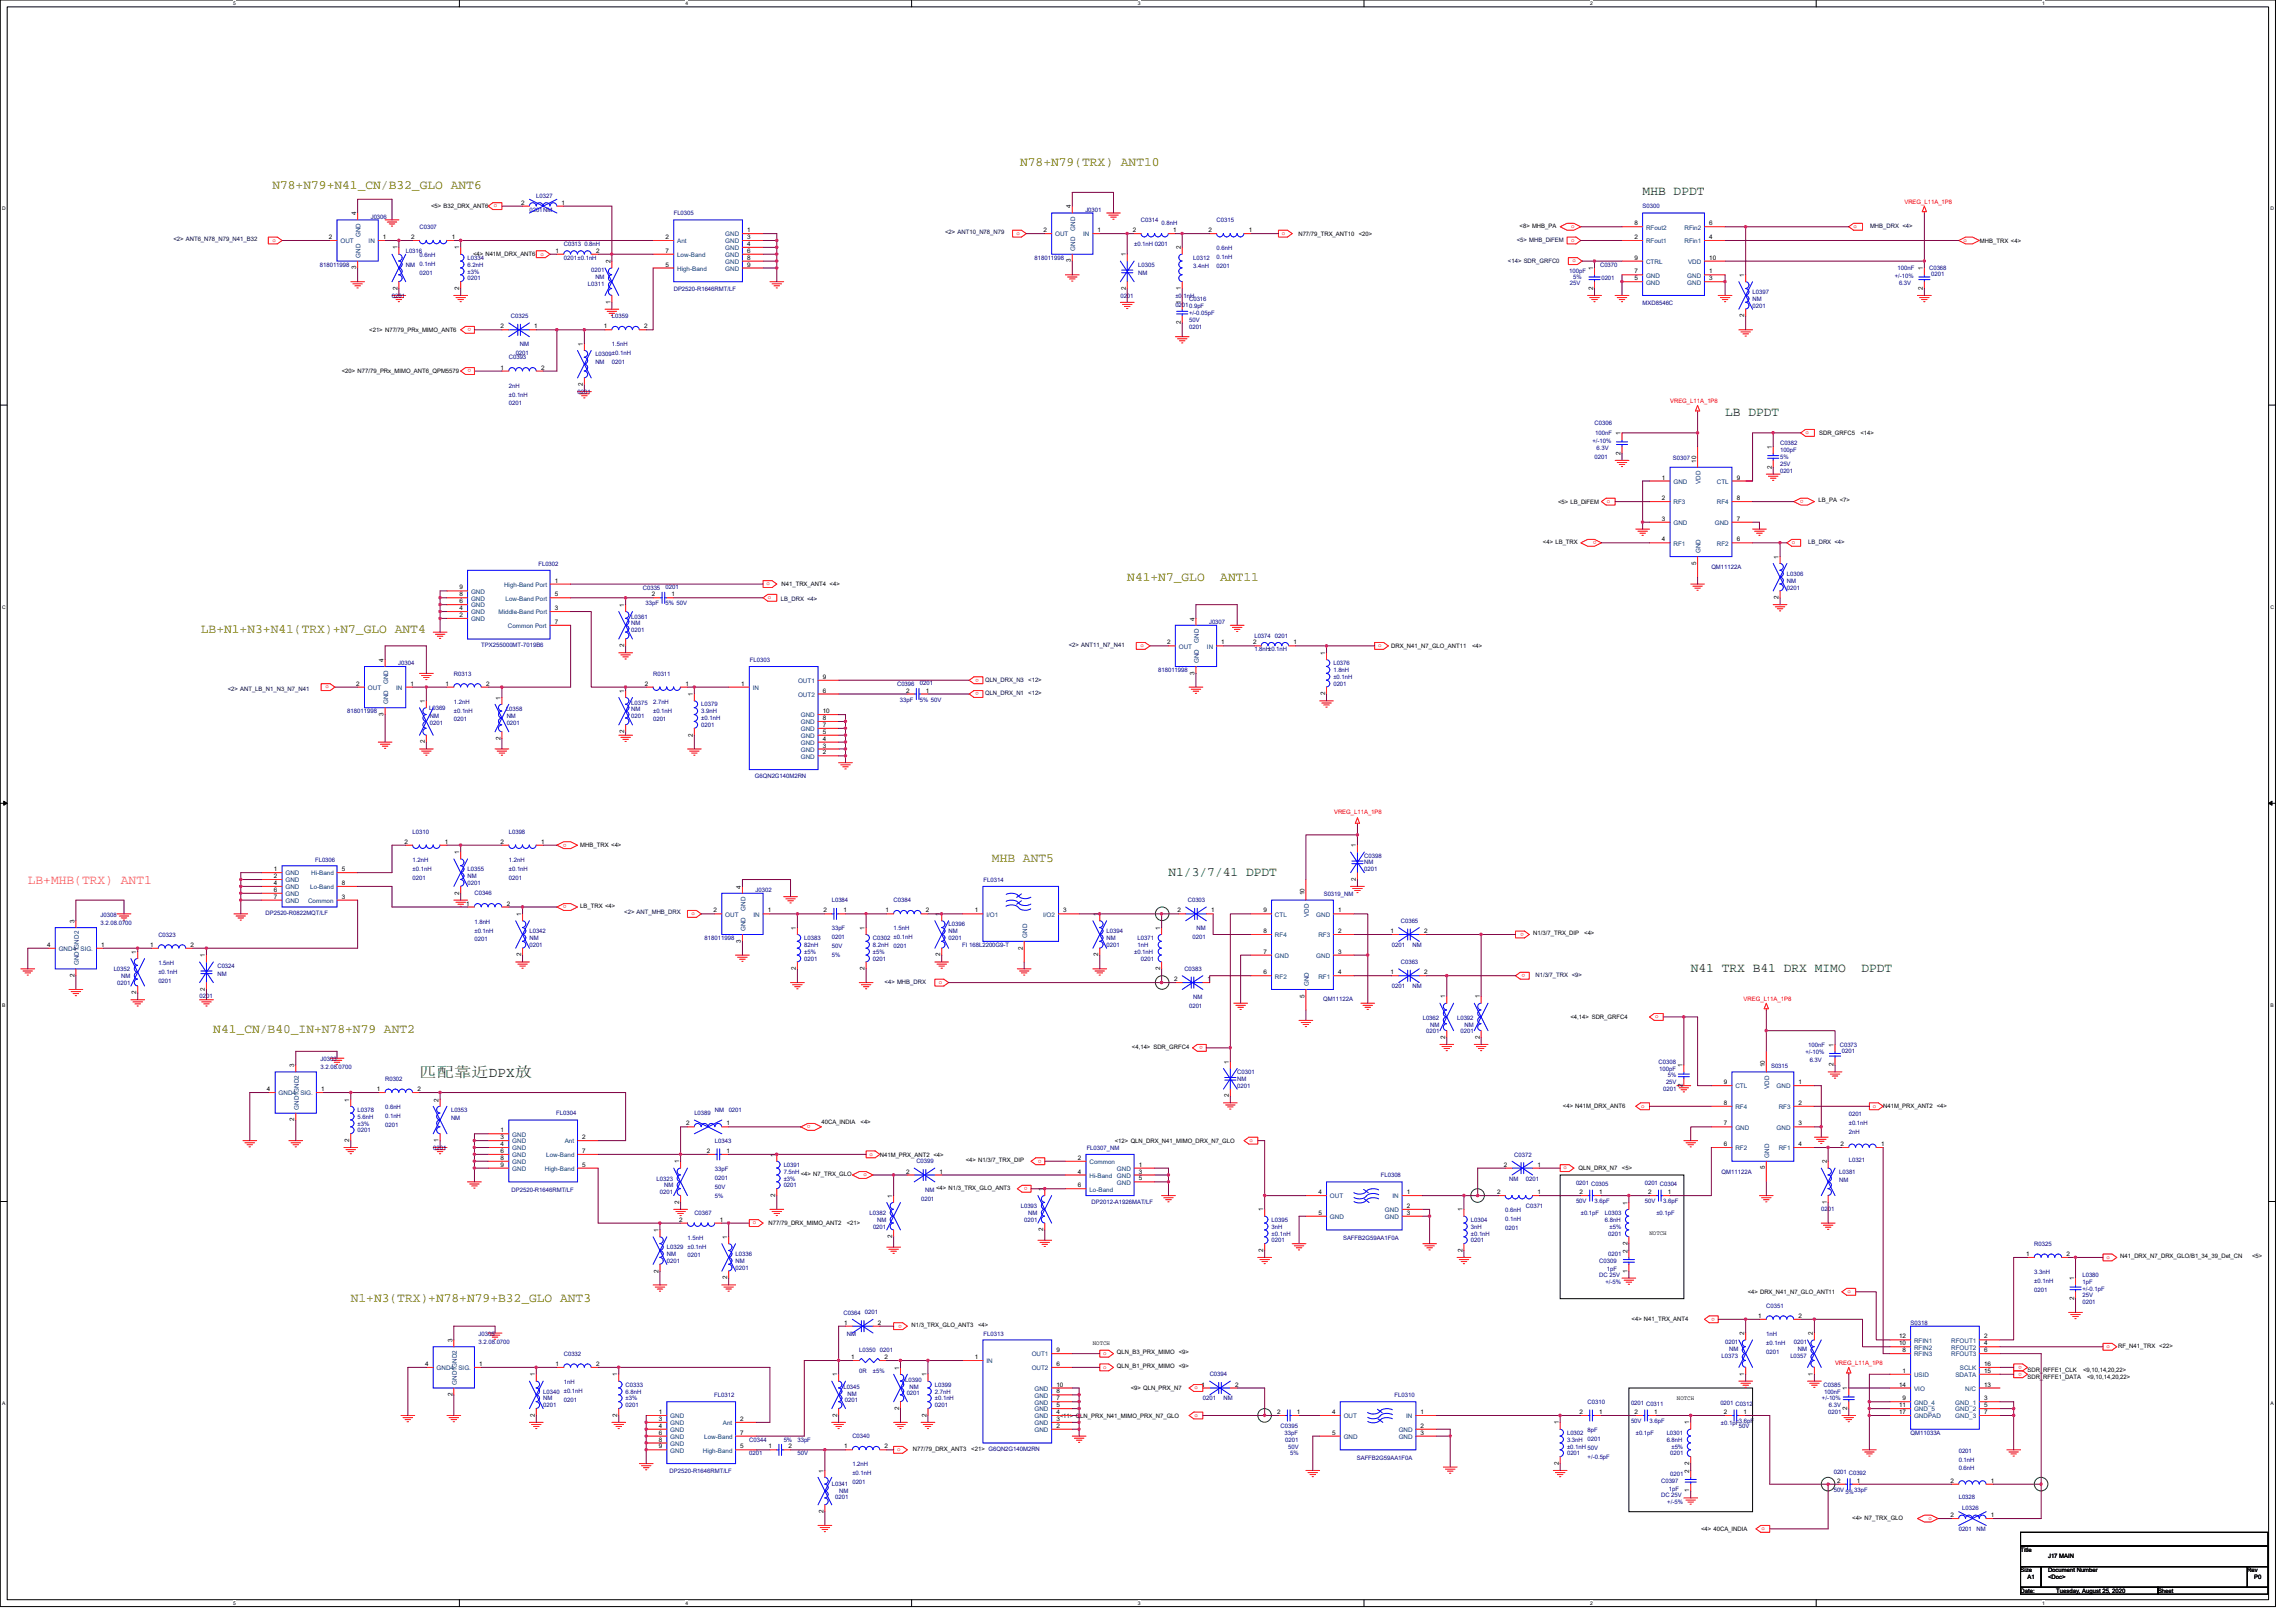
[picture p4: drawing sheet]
<svg xmlns="http://www.w3.org/2000/svg" width="297mm" height="210mm" viewBox="0 0 297 210" stroke-linecap="round" stroke-linejoin="round" font-family="sans-serif">
<defs><g id="words">
<text font-size="1.9" fill="#008000" x="54.3" y="139.3">匹配靠近DPX放</text>
<g font-size="1.7" fill="#808000">
<text x="132" y="21.4">N78+N79(TRX) ANT10</text>
<text x="35.2" y="24.4">N78+N79+N41_CN/B32_GLO ANT6</text>
<text x="145.8" y="75.1">N41+N7_GLO</text>
<text x="157.9" y="75.1">ANT11</text>
<text x="26" y="82">LB+N1+N3+N41(TRX)+N7_GLO ANT4</text>
<text x="128.3" y="111.5">MHB ANT5</text>
<text x="27.6" y="133.7">N41_CN/B40_IN+N78+N79 ANT2</text>
<text x="45.4" y="168.5">N1+N3(TRX)+N78+N79+B32_GLO ANT3</text>
</g>
<g font-size="1.7" fill="#008000">
<text x="212.5" y="25.2">MHB DPDT</text>
<text x="223.2" y="53.8">LB DPDT</text>
<text x="151.2" y="113.3">N1/3/7/41 DPDT</text>
<text x="218.7" y="125.8">N41 TRX B41 DRX MIMO</text>
<text x="240.8" y="125.8">DPDT</text>
</g>
<text font-size="1.7" fill="#ff8040" x="3.6" y="114.4">LB+MHB(TRX) ANT1</text>
<g font-size=".8">
<text x="46.1" y="27.8" transform="rotate(-90 46.1 27.8)">4</text>
<text x="55.8" y="26.9">&lt;5&gt; B32_DRX_ANT6</text>
<text x="67.4" y="26.5">2</text>
<text x="72.7" y="26.5">1</text>
<text x="138.5" y="26.9" transform="rotate(-90 138.5 26.9)">4</text>
<text x="196.6" y="29.5">&lt;8&gt; MHB_PA</text>
<text x="211.5" y="29.1">8</text>
<text x="221.1" y="29.1">6</text>
<text x="42.5" y="30.9">2</text>
<text x="46.1" y="34.8" transform="rotate(-90 46.1 34.8)">3</text>
<text x="49.5" y="30.9">1</text>
<text x="51.4" y="32.3" transform="rotate(-90 51.4 32.3)">1</text>
<text x="53.2" y="30.9">2</text>
<text x="58.4" y="30.9">1</text>
<text x="59.4" y="32.3" transform="rotate(-90 59.4 32.3)">1</text>
<text x="61.2" y="33.2">&lt;4&gt; N41M_DRX_ANT6</text>
<text x="71.9" y="32.7">1</text>
<text x="77.1" y="32.7">2</text>
<text x="79" y="34.1" transform="rotate(-90 79 34.1)">2</text>
<text x="86.1" y="34.5">5</text>
<text x="86.1" y="32.7">7</text>
<text x="86.1" y="30.9">2</text>
<text x="96.7" y="30.9">3</text>
<text x="96.7" y="30">1</text>
<text x="96.7" y="31.8">4</text>
<text x="96.7" y="32.7">6</text>
<text x="96.7" y="33.6">8</text>
<text x="96.7" y="34.5">9</text>
<text x="135" y="30">2</text>
<text x="138.5" y="34" transform="rotate(-90 138.5 34)">3</text>
<text x="142" y="30">1</text>
<text x="145.6" y="33.2" transform="rotate(-90 145.6 33.2)">1</text>
<text x="146.6" y="30">2</text>
<text x="151.8" y="30">1</text>
<text x="152.8" y="32.3" transform="rotate(-90 152.8 32.3)">2</text>
<text x="156.3" y="30">2</text>
<text x="161.6" y="30">1</text>
<text x="168" y="30.5">N77/79_TRX_ANT10</text>
<text x="175.8" y="30.5">&lt;20&gt;</text>
<text x="206.1" y="34.9" transform="rotate(-90 206.1 34.9)">1</text>
<text x="211.5" y="30.9">2</text>
<text x="211.5" y="35.4">7</text>
<text x="211.5" y="33.6">9</text>
<text x="221.1" y="30.9">4</text>
<text x="221.1" y="35.4">1</text>
<text x="221.1" y="33.6">10</text>
<text x="225.7" y="35.8" transform="rotate(-90 225.7 35.8)">1</text>
<text x="248.8" y="34.9" transform="rotate(-90 248.8 34.9)">1</text>
<text x="256.2" y="31.4">MHB_TRX &lt;4&gt;</text>
<text x="51.4" y="37.5" transform="rotate(-90 51.4 37.5)">2</text>
<text x="59.4" y="37.5" transform="rotate(-90 59.4 37.5)">2</text>
<text x="79" y="39.3" transform="rotate(-90 79 39.3)">1</text>
<text x="145.6" y="37.5" transform="rotate(-90 145.6 37.5)">2</text>
<text x="152.8" y="42" transform="rotate(-90 152.8 42)">2</text>
<text x="152.8" y="39.4" transform="rotate(-90 152.8 39.4)">1</text>
<text x="152.8" y="37.5" transform="rotate(-90 152.8 37.5)">1</text>
<text x="206.1" y="37.5" transform="rotate(-90 206.1 37.5)">2</text>
<text x="211.5" y="36.3">5</text>
<text x="221.1" y="36.3">3</text>
<text x="225.7" y="41.1" transform="rotate(-90 225.7 41.1)">2</text>
<text x="248.8" y="37.5" transform="rotate(-90 248.8 37.5)">2</text>
<text x="47.8" y="42.9">&lt;21&gt; N77/79_PRx_MIMO_ANT6</text>
<text x="64.8" y="47.8">1</text>
<text x="64.8" y="42.5">2</text>
<text x="69.1" y="42.5">1</text>
<text x="70" y="47.8">2</text>
<text x="75.4" y="44.7" transform="rotate(-90 75.4 44.7)">1</text>
<text x="78.1" y="42.5">1</text>
<text x="83.3" y="42.5">2</text>
<text x="44.2" y="48.3">&lt;20&gt; N77/79_PRx_MIMO_ANT6_QPM5579</text>
<text x="75.4" y="50" transform="rotate(-90 75.4 50)">2</text>
<text x="209.7" y="58.8" transform="rotate(-90 209.7 58.8)">2</text>
<text x="209.7" y="56.3" transform="rotate(-90 209.7 56.3)">1</text>
<text x="219.4" y="59.8" transform="rotate(-90 219.4 59.8)">10</text>
<text x="229.2" y="58.1" transform="rotate(-90 229.2 58.1)">1</text>
<text x="235.3" y="56.3">SDR_GRFC5</text>
<text x="240.7" y="56.3">&lt;14&gt;</text>
<text x="201.6" y="65.2">&lt;5&gt; LB_DiFEM</text>
<text x="215" y="62">1</text>
<text x="215" y="64.7">2</text>
<text x="224.7" y="64.7">8</text>
<text x="224.7" y="62">9</text>
<text x="229.2" y="60.6" transform="rotate(-90 229.2 60.6)">2</text>
<text x="235.3" y="65">LB_PA &lt;7&gt;</text>
<text x="199.6" y="70.4">&lt;4&gt; LB_TRX</text>
<text x="215" y="67.4">3</text>
<text x="215" y="70">4</text>
<text x="224.7" y="67.4">7</text>
<text x="224.7" y="70">6</text>
<text x="59.4" y="77.2">8</text>
<text x="59.4" y="76.3">9</text>
<text x="71.8" y="75.4">1</text>
<text x="71.8" y="77.2">5</text>
<text x="84.3" y="77.2">2</text>
<text x="86.9" y="77.2">1</text>
<text x="101.1" y="75.8">N41_TRX_ANT4 &lt;4&gt;</text>
<text x="219.4" y="73.1" transform="rotate(-90 219.4 73.1)">5</text>
<text x="230.1" y="77.5" transform="rotate(-90 230.1 77.5)">2</text>
<text x="230.1" y="72.3" transform="rotate(-90 230.1 72.3)">1</text>
<text x="59.4" y="79.8">2</text>
<text x="59.4" y="78.9">4</text>
<text x="59.4" y="78">6</text>
<text x="71.8" y="78.9">3</text>
<text x="71.8" y="80.7">7</text>
<text x="80.7" y="83.7" transform="rotate(-90 80.7 83.7)">2</text>
<text x="80.7" y="78.5" transform="rotate(-90 80.7 78.5)">1</text>
<text x="151" y="83.4">2</text>
<text x="154.5" y="80.3" transform="rotate(-90 154.5 80.3)">4</text>
<text x="158" y="83.4">1</text>
<text x="162.1" y="83.4">2</text>
<text x="167.3" y="83.4">1</text>
<text x="180" y="83.8">DRX_N41_N7_GLO_ANT11</text>
<text x="190.5" y="83.8">&lt;4&gt;</text>
<text x="46.1" y="88.7">2</text>
<text x="49.6" y="85.6" transform="rotate(-90 49.6 85.6)">4</text>
<text x="53.1" y="88.7">1</text>
<text x="57.7" y="88.7">1</text>
<text x="62.9" y="88.7">2</text>
<text x="80.7" y="89.6" transform="rotate(-90 80.7 89.6)">1</text>
<text x="83.4" y="88.7">2</text>
<text x="88.7" y="88.7">1</text>
<text x="95.9" y="88.7">1</text>
<text x="106.4" y="87.8">9</text>
<text x="106.4" y="89.6">6</text>
<text x="117.2" y="89.6">2</text>
<text x="119.8" y="89.6">1</text>
<text x="154.5" y="87.3" transform="rotate(-90 154.5 87.3)">3</text>
<text x="171.4" y="90" transform="rotate(-90 171.4 90)">2</text>
<text x="171.4" y="84.7" transform="rotate(-90 171.4 84.7)">1</text>
<text x="49.6" y="92.6" transform="rotate(-90 49.6 92.6)">3</text>
<text x="55" y="91" transform="rotate(-90 55 91)">1</text>
<text x="64.7" y="95.7" transform="rotate(-90 64.7 95.7)">2</text>
<text x="64.7" y="90.5" transform="rotate(-90 64.7 90.5)">1</text>
<text x="80.7" y="94.8" transform="rotate(-90 80.7 94.8)">2</text>
<text x="89.6" y="95.3" transform="rotate(-90 89.6 95.3)">2</text>
<text x="89.6" y="90.1" transform="rotate(-90 89.6 90.1)">1</text>
<text x="106.4" y="95.8">4</text>
<text x="106.4" y="94.9">5</text>
<text x="106.4" y="94">7</text>
<text x="106.4" y="93.2">8</text>
<text x="106.4" y="92.3">10</text>
<text x="55" y="96.2" transform="rotate(-90 55 96.2)">2</text>
<text x="106.4" y="97.6">2</text>
<text x="106.4" y="96.7">3</text>
<text x="35.4" y="112.7">1</text>
<text x="35.4" y="113.6">2</text>
<text x="44.2" y="112.7">5</text>
<text x="52.3" y="109.2">2</text>
<text x="57.5" y="109.2">1</text>
<text x="59.4" y="110.5" transform="rotate(-90 59.4 110.5)">1</text>
<text x="64.8" y="109.2">2</text>
<text x="70" y="109.2">1</text>
<text x="75.1" y="109.5">MHB_TRX &lt;4&gt;</text>
<text x="175.4" y="114" transform="rotate(-90 175.4 114)">2</text>
<text x="175.4" y="109.6" transform="rotate(-90 175.4 109.6)">1</text>
<text x="9.6" y="119.4" transform="rotate(-90 9.6 119.4)">3</text>
<text x="35.4" y="114.5">4</text>
<text x="35.4" y="115.4">6</text>
<text x="35.4" y="116.3">7</text>
<text x="44.2" y="114.5">8</text>
<text x="44.2" y="116.3">3</text>
<text x="59.4" y="115.7" transform="rotate(-90 59.4 115.7)">2</text>
<text x="60.3" y="117.2">1</text>
<text x="65.5" y="117.2">2</text>
<text x="67.4" y="118.5" transform="rotate(-90 67.4 118.5)">1</text>
<text x="75.1" y="117.5">LB_TRX &lt;4&gt;</text>
<text x="92.3" y="118">2</text>
<text x="95.9" y="115" transform="rotate(-90 95.9 115)">4</text>
<text x="99.3" y="118">1</text>
<text x="106.6" y="118">2</text>
<text x="109.1" y="118">1</text>
<text x="114.6" y="118">1</text>
<text x="119.8" y="118">2</text>
<text x="121.6" y="118.5" transform="rotate(-90 121.6 118.5)">1</text>
<text x="126.1" y="118">1</text>
<text x="137.6" y="118">3</text>
<text x="142.1" y="118.5" transform="rotate(-90 142.1 118.5)">1</text>
<text x="152.3" y="118">2</text>
<text x="156.7" y="118">1</text>
<text x="163.4" y="118">9</text>
<text x="168.8" y="115.8" transform="rotate(-90 168.8 115.8)">10</text>
<text x="173.1" y="118">1</text>
<text x="6.1" y="122.5">4</text>
<text x="13.1" y="122.5">1</text>
<text x="17.6" y="123.4" transform="rotate(-90 17.6 123.4)">1</text>
<text x="19.4" y="122.5">1</text>
<text x="24.7" y="122.5">2</text>
<text x="26.5" y="123.8" transform="rotate(-90 26.5 123.8)">1</text>
<text x="67.4" y="123.7" transform="rotate(-90 67.4 123.7)">2</text>
<text x="95.9" y="122" transform="rotate(-90 95.9 122)">3</text>
<text x="103" y="125.5" transform="rotate(-90 103 125.5)">2</text>
<text x="103" y="120.3" transform="rotate(-90 103 120.3)">1</text>
<text x="111.9" y="125.5" transform="rotate(-90 111.9 125.5)">2</text>
<text x="111.9" y="120.3" transform="rotate(-90 111.9 120.3)">1</text>
<text x="121.6" y="123.7" transform="rotate(-90 121.6 123.7)">2</text>
<text x="132.3" y="122.9" transform="rotate(-90 132.3 122.9)">2</text>
<text x="142.1" y="123.7" transform="rotate(-90 142.1 123.7)">2</text>
<text x="150.1" y="125.5" transform="rotate(-90 150.1 125.5)">2</text>
<text x="150.1" y="120.3" transform="rotate(-90 150.1 120.3)">1</text>
<text x="163.4" y="123.4">7</text>
<text x="163.4" y="120.7">8</text>
<text x="173.1" y="120.7">2</text>
<text x="173.1" y="123.4">3</text>
<text x="179.9" y="120.7">1</text>
<text x="184.2" y="120.7">2</text>
<text x="198.4" y="121">N1/3/7_TRX_DIP</text>
<text x="205" y="121">&lt;4&gt;</text>
<text x="9.6" y="126.4" transform="rotate(-90 9.6 126.4)">2</text>
<text x="17.6" y="128.6" transform="rotate(-90 17.6 128.6)">2</text>
<text x="26.5" y="128.2" transform="rotate(-90 26.5 128.2)">2</text>
<text x="151.9" y="126.9">2</text>
<text x="156.2" y="126.9">1</text>
<text x="163.4" y="126">6</text>
<text x="168.8" y="129.1" transform="rotate(-90 168.8 129.1)">5</text>
<text x="173.1" y="126">4</text>
<text x="179.9" y="126">1</text>
<text x="184.2" y="126">2</text>
<text x="187" y="129.2" transform="rotate(-90 187 129.2)">1</text>
<text x="191.4" y="129.2" transform="rotate(-90 191.4 129.2)">1</text>
<text x="203.2" y="131.8">&lt;4,14&gt; SDR_GRFC4</text>
<text x="146.4" y="135.7">&lt;4,14&gt; SDR_GRFC4</text>
<text x="159" y="137.6" transform="rotate(-90 159 137.6)">1</text>
<text x="187" y="134.4" transform="rotate(-90 187 134.4)">2</text>
<text x="191.4" y="134.4" transform="rotate(-90 191.4 134.4)">2</text>
<text x="237.2" y="138" transform="rotate(-90 237.2 138)">2</text>
<text x="237.2" y="135.4" transform="rotate(-90 237.2 135.4)">1</text>
<text x="34.5" y="141.2">4</text>
<text x="38.1" y="138.1" transform="rotate(-90 38.1 138.1)">3</text>
<text x="41.5" y="141.2">1</text>
<text x="45.2" y="142.5" transform="rotate(-90 45.2 142.5)">1</text>
<text x="48.8" y="141.2">1</text>
<text x="54" y="141.2">2</text>
<text x="56.7" y="142.5" transform="rotate(-90 56.7 142.5)">2</text>
<text x="159" y="142" transform="rotate(-90 159 142)">2</text>
<text x="202.2" y="143.3">&lt;4&gt; N41M_DRX_ANT6</text>
<text x="217.7" y="140.6" transform="rotate(-90 217.7 140.6)">2</text>
<text x="217.7" y="138.1" transform="rotate(-90 217.7 138.1)">1</text>
<text x="223" y="142.9">8</text>
<text x="223" y="140.3">9</text>
<text x="228.3" y="138.1" transform="rotate(-90 228.3 138.1)">10</text>
<text x="232.7" y="140.3">1</text>
<text x="232.7" y="142.9">2</text>
<text x="243.6" y="143.4">N41M_PRX_ANT2 &lt;4&gt;</text>
<text x="38.1" y="145.1" transform="rotate(-90 38.1 145.1)">2</text>
<text x="45.2" y="147.7" transform="rotate(-90 45.2 147.7)">2</text>
<text x="56.7" y="147.7" transform="rotate(-90 56.7 147.7)">1</text>
<text x="64.8" y="147.4">3</text>
<text x="64.8" y="146.5">1</text>
<text x="64.8" y="148.3">4</text>
<text x="64.8" y="149.2">6</text>
<text x="75.3" y="149.2">7</text>
<text x="75.3" y="147.4">2</text>
<text x="88.8" y="145.6">2</text>
<text x="91.4" y="149.2">2</text>
<text x="94" y="145.6">1</text>
<text x="94" y="149.2">1</text>
<text x="100.3" y="149.6" transform="rotate(-90 100.3 149.6)">1</text>
<text x="106.3" y="145.5">40CA_INDIA</text>
<text x="111.3" y="145.5">&lt;4&gt;</text>
<text x="113.8" y="149.6">N41M_PRX_ANT2 &lt;4&gt;</text>
<text x="144.2" y="147.8">&lt;12&gt; QLN_DRX_N41_MIMO_DRX_N7_GLO</text>
<text x="223" y="148.3">6</text>
<text x="223" y="145.6">7</text>
<text x="232.7" y="145.6">3</text>
<text x="232.7" y="148.3">4</text>
<text x="238.1" y="148.3">2</text>
<text x="243.3" y="148.3">1</text>
<text x="64.8" y="150.1">8</text>
<text x="64.8" y="150.9">9</text>
<text x="75.3" y="150.9">5</text>
<text x="87.9" y="155.7" transform="rotate(-90 87.9 155.7)">2</text>
<text x="87.9" y="150.5" transform="rotate(-90 87.9 150.5)">1</text>
<text x="100.3" y="154.9" transform="rotate(-90 100.3 154.9)">2</text>
<text x="103.6" y="152.2">&lt;4&gt; N7_TRX_GLO</text>
<text x="115.4" y="155" transform="rotate(-90 115.4 155)">1</text>
<text x="117.2" y="151.8">2</text>
<text x="121.1" y="153.9">&lt;4&gt; N1/3_TRX_GLO_ANT3</text>
<text x="121.6" y="151.8">1</text>
<text x="124.9" y="150.3">&lt;4&gt; N1/3/7_TRX_DIP</text>
<text x="135" y="154.1" transform="rotate(-90 135 154.1)">1</text>
<text x="139.4" y="150.1">2</text>
<text x="139.4" y="151.8">4</text>
<text x="139.4" y="153.6">6</text>
<text x="147.3" y="150.9">1</text>
<text x="147.3" y="151.8">3</text>
<text x="147.3" y="152.7">5</text>
<text x="170.6" y="154.5">4</text>
<text x="182" y="154.5">1</text>
<text x="193.7" y="154.5">2</text>
<text x="194.6" y="150.9">2</text>
<text x="198.9" y="154.5">1</text>
<text x="198.9" y="150.9">1</text>
<text x="204.2" y="151.4">QLN_DRX_N7</text>
<text x="204.3" y="154.5">2</text>
<text x="206.9" y="154.5">1</text>
<text x="209.8" y="151.4">&lt;5&gt;</text>
<text x="210.5" y="155.9" transform="rotate(-90 210.5 155.9)">1</text>
<text x="213.2" y="154.5">2</text>
<text x="215.8" y="154.5">1</text>
<text x="228.3" y="151.3" transform="rotate(-90 228.3 151.3)">5</text>
<text x="236.3" y="155.7" transform="rotate(-90 236.3 155.7)">1</text>
<text x="236.3" y="150.5" transform="rotate(-90 236.3 150.5)">2</text>
<text x="85.2" y="159.4" transform="rotate(-90 85.2 159.4)">1</text>
<text x="87.9" y="158.1">2</text>
<text x="93.1" y="158.1">1</text>
<text x="94.1" y="160.3" transform="rotate(-90 94.1 160.3)">1</text>
<text x="99.4" y="158.5">N77/79_DRX_MIMO_ANT2</text>
<text x="109.6" y="158.5">&lt;21&gt;</text>
<text x="115.4" y="160.2" transform="rotate(-90 115.4 160.2)">2</text>
<text x="135" y="159.3" transform="rotate(-90 135 159.3)">2</text>
<text x="163.4" y="162" transform="rotate(-90 163.4 162)">2</text>
<text x="163.4" y="156.7" transform="rotate(-90 163.4 156.7)">1</text>
<text x="170.6" y="157.2">5</text>
<text x="182" y="156.3">2</text>
<text x="182" y="157.2">3</text>
<text x="189.2" y="162" transform="rotate(-90 189.2 162)">2</text>
<text x="189.2" y="156.7" transform="rotate(-90 189.2 156.7)">1</text>
<text x="210.5" y="161.1" transform="rotate(-90 210.5 161.1)">2</text>
<text x="213.4" y="159.7">NOTCH</text>
<text x="85.2" y="164.6" transform="rotate(-90 85.2 164.6)">2</text>
<text x="94.1" y="165.5" transform="rotate(-90 94.1 165.5)">2</text>
<text x="210.5" y="164.6" transform="rotate(-90 210.5 164.6)">1</text>
<text x="210.5" y="162.1" transform="rotate(-90 210.5 162.1)">2</text>
<text x="226.1" y="167.4">&lt;4&gt; DRX_N41_N7_GLO_ANT11</text>
<text x="262.1" y="162.5">1</text>
<text x="267.4" y="162.5">2</text>
<text x="268.3" y="165.6" transform="rotate(-90 268.3 165.6)">1</text>
<text x="274.3" y="162.8">N41_DRX_N7_DRX_GLO/B1_34_39_Det_CN</text>
<text x="291.4" y="162.8">&lt;5&gt;</text>
<text x="58.5" y="173.6" transform="rotate(-90 58.5 173.6)">3</text>
<text x="109.2" y="171.4">1</text>
<text x="113.6" y="171.4">2</text>
<text x="117.9" y="171.7">N1/3_TRX_GLO_ANT3</text>
<text x="126.6" y="171.7">&lt;4&gt;</text>
<text x="141.4" y="174">NOTCH</text>
<text x="211.1" y="170.9">&lt;4&gt; N41_TRX_ANT4</text>
<text x="225.7" y="172.7" transform="rotate(-90 225.7 172.7)">2</text>
<text x="227.5" y="170.5">1</text>
<text x="232.7" y="170.5">2</text>
<text x="234.5" y="172.7" transform="rotate(-90 234.5 172.7)">2</text>
<text x="245.7" y="173.2">12</text>
<text x="256.7" y="173.2">2</text>
<text x="268.3" y="168.2" transform="rotate(-90 268.3 168.2)">2</text>
<text x="55" y="176.7">4</text>
<text x="62" y="176.7">1</text>
<text x="69.2" y="178.1" transform="rotate(-90 69.2 178.1)">1</text>
<text x="71.9" y="176.7">1</text>
<text x="77.1" y="176.7">2</text>
<text x="79.9" y="178.1" transform="rotate(-90 79.9 178.1)">1</text>
<text x="108.3" y="178.1" transform="rotate(-90 108.3 178.1)">1</text>
<text x="110.1" y="175.8">1</text>
<text x="114.4" y="175.8">2</text>
<text x="116.3" y="177.2" transform="rotate(-90 116.3 177.2)">1</text>
<text x="119.9" y="178.1" transform="rotate(-90 119.9 178.1)">1</text>
<text x="126.1" y="175.8">1</text>
<text x="136.7" y="174.9">9</text>
<text x="136.7" y="176.7">6</text>
<text x="136.7" y="179.4">10</text>
<text x="144.5" y="175.2">QLN_B3_PRX_MIMO &lt;9&gt;</text>
<text x="144.5" y="177">QLN_B1_PRX_MIMO &lt;9&gt;</text>
<text x="146.3" y="179.9">&lt;9&gt; QLN_PRX_N7</text>
<text x="155.4" y="179.4">1</text>
<text x="159.8" y="179.4">2</text>
<text x="225.7" y="178" transform="rotate(-90 225.7 178)">1</text>
<text x="234.5" y="178" transform="rotate(-90 234.5 178)">1</text>
<text x="239" y="179.9" transform="rotate(-90 239 179.9)">1</text>
<text x="245.7" y="179.4">14</text>
<text x="245.7" y="174.1">10</text>
<text x="246.1" y="177.6">1</text>
<text x="246.1" y="174.9">8</text>
<text x="256.7" y="174.1">4</text>
<text x="256.7" y="174.9">6</text>
<text x="256.7" y="177.6">15</text>
<text x="256.7" y="179.4">13</text>
<text x="256.7" y="176.7">16</text>
<text x="262.3" y="177.5">SDR_RFFE1_CLK</text>
<text x="262.3" y="178.4">SDR_RFFE1_DATA</text>
<text x="269.5" y="177.5">&lt;9,10,14,20,22&gt;</text>
<text x="270" y="178.4">&lt;9,10,14,20,22&gt;</text>
<text x="274" y="174.4">RF_N41_TRX &lt;22&gt;</text>
<text x="58.5" y="180.6" transform="rotate(-90 58.5 180.6)">2</text>
<text x="69.2" y="183.3" transform="rotate(-90 69.2 183.3)">2</text>
<text x="79.9" y="183.3" transform="rotate(-90 79.9 183.3)">2</text>
<text x="85.2" y="183.8">3</text>
<text x="85.2" y="182.9">1</text>
<text x="85.2" y="184.7">4</text>
<text x="85.2" y="185.6">6</text>
<text x="95.8" y="183.8">2</text>
<text x="95.8" y="185.6">7</text>
<text x="108.3" y="183.3" transform="rotate(-90 108.3 183.3)">2</text>
<text x="116.3" y="182.4" transform="rotate(-90 116.3 182.4)">2</text>
<text x="119.9" y="183.3" transform="rotate(-90 119.9 183.3)">2</text>
<text x="136.7" y="184.7">2</text>
<text x="136.7" y="183.8">3</text>
<text x="136.7" y="182.9">4</text>
<text x="136.7" y="182.1">5</text>
<text x="136.7" y="181.2">7</text>
<text x="136.7" y="180.3">8</text>
<text x="137.1" y="183.4">&lt;11&gt; QLN_PRX_N41_MIMO_PRX_N7_GLO</text>
<text x="165.2" y="182.9">2</text>
<text x="167.8" y="182.9">1</text>
<text x="172.3" y="182.9">4</text>
<text x="172.3" y="185.6">5</text>
<text x="183.8" y="182.9">1</text>
<text x="183.8" y="184.7">2</text>
<text x="183.8" y="185.6">3</text>
<text x="201.7" y="184.3" transform="rotate(-90 201.7 184.3)">1</text>
<text x="204.3" y="182.9">2</text>
<text x="206.9" y="182.9">1</text>
<text x="211.5" y="182.9">2</text>
<text x="214" y="182.9">1</text>
<text x="217" y="181.1">NOTCH</text>
<text x="218.5" y="184.3" transform="rotate(-90 218.5 184.3)">1</text>
<text x="223" y="182.9">2</text>
<text x="225.6" y="182.9">1</text>
<text x="239" y="182.4" transform="rotate(-90 239 182.4)">2</text>
<text x="245.7" y="182.1">11</text>
<text x="245.7" y="182.9">17</text>
<text x="246.1" y="181.2">9</text>
<text x="256.7" y="181.2">3</text>
<text x="256.7" y="182.1">5</text>
<text x="256.7" y="182.9">7</text>
<text x="85.2" y="186.5">8</text>
<text x="85.2" y="187.4">9</text>
<text x="95.8" y="187.4">5</text>
<text x="99.4" y="187.4">1</text>
<text x="102" y="187.4">2</text>
<text x="106.5" y="190.5" transform="rotate(-90 106.5 190.5)">1</text>
<text x="109.2" y="187.4">1</text>
<text x="114.4" y="187.4">2</text>
<text x="118.1" y="187.8">N77/79_DRX_ANT3</text>
<text x="125.7" y="187.8">&lt;21&gt; G6QN2G140M2RN</text>
<text x="201.7" y="189.5" transform="rotate(-90 201.7 189.5)">2</text>
<text x="218.5" y="190.5" transform="rotate(-90 218.5 190.5)">2</text>
<text x="218.5" y="189.5" transform="rotate(-90 218.5 189.5)">2</text>
<text x="237.7" y="191.8">2</text>
<text x="240.2" y="191.8">1</text>
<text x="252.3" y="191.8">2</text>
<text x="257.6" y="191.8">1</text>
<text x="106.5" y="195.7" transform="rotate(-90 106.5 195.7)">2</text>
<text x="218.5" y="193.1" transform="rotate(-90 218.5 193.1)">1</text>
<text x="239.6" y="196.7">&lt;4&gt; N7_TRX_GLO</text>
<text x="252.3" y="196.3">2</text>
<text x="257.6" y="196.3">1</text>
<text x="220.1" y="198.1">&lt;4&gt; 40CA_INDIA</text>
<text x="261.4" y="200.7">Title</text>
<text x="261.4" y="203.4">Size</text>
<text x="265" y="203.4">Document Number</text>
<text x="265" y="201.6">J17 MAIN</text>
<text x="290.7" y="203.4">Rev</text>
<text x="261.4" y="206.1">Date:</text>
<text x="262.3" y="204.3">A1</text>
<text x="265" y="204.3">&lt;Doc&gt;</text>
<text x="266" y="206.1">Tuesday, August 25, 2020</text>
<text x="279.2" y="206.1">Sheet</text>
<text x="291.6" y="204.3">P0</text>
</g>
<g font-size=".8" fill="#000080">
<text x="48" y="28.3">J0306</text>
<text x="54.3" y="29.6">C0307</text>
<text x="68.5" y="27.4">0201NM</text>
<text x="69.4" y="25.6">L0327</text>
<text x="87.2" y="27.8">FL0305</text>
<text x="140.4" y="27.4">J0301</text>
<text x="147.6" y="28.7">C0314</text>
<text x="150.3" y="29.2">0.8nH</text>
<text x="157.4" y="28.7">C0315</text>
<text x="212.5" y="26.9">S0300</text>
<text x="41.4" y="34.5">818011998</text>
<text x="52.5" y="32.7">L0316</text>
<text x="52.5" y="34.5">NM</text>
<text x="54.3" y="33.3">0.6nH</text>
<text x="54.3" y="34.4">0.1nH</text>
<text x="54.3" y="35.6">0201</text>
<text x="60.5" y="33.6">L0334</text>
<text x="60.5" y="34.5">6.2nH</text>
<text x="60.5" y="35.4">±3%</text>
<text x="72.9" y="31.8">C0313 0.8nH</text>
<text x="72.9" y="33.6">0201±0.1nH</text>
<text x="76.5" y="35.2">0201</text>
<text x="133.8" y="33.6">818011998</text>
<text x="146.7" y="31.8">±0.1nH 0201</text>
<text x="147.3" y="34.5">L0305</text>
<text x="147.3" y="35.6">NM</text>
<text x="154.4" y="33.6">L0312</text>
<text x="154.4" y="34.7">3.4nH</text>
<text x="157.4" y="32.4">0.6nH</text>
<text x="157.4" y="33.5">0.1nH</text>
<text x="157.4" y="34.7">0201</text>
<text x="203" y="35.3">100pF</text>
<text x="207" y="34.6">C0370</text>
<text x="245.1" y="35.9">+/-10%</text>
<text x="245.5" y="34.9">100nF</text>
<text x="249.6" y="34.9">C0368</text>
<text x="249.8" y="35.8">0201</text>
<text x="50.7" y="38.5">0201</text>
<text x="60.5" y="36.3">0201</text>
<text x="66.1" y="41.2">C0325</text>
<text x="76" y="37">L0311</text>
<text x="77" y="36.1">NM</text>
<text x="79.2" y="41.2">L0359</text>
<text x="87.2" y="37.7">DP2520-R1646RMT/LF</text>
<text x="144.9" y="38.5">0201</text>
<text x="152.1" y="38.5">±0.1nH</text>
<text x="152.1" y="39.7">02010.9pF</text>
<text x="153.8" y="38.9">C0316</text>
<text x="153.8" y="41.6">50V</text>
<text x="153.8" y="40.7">+/-0.05pF</text>
<text x="203.1" y="36.8">25V</text>
<text x="203.5" y="36.1">5%</text>
<text x="207.2" y="36.2">0201</text>
<text x="212.5" y="39.5">MXD8546C</text>
<text x="226.7" y="38.1">L0397</text>
<text x="226.7" y="38.9">NM</text>
<text x="226.7" y="39.8">0201</text>
<text x="245.7" y="36.9">6.3V</text>
<text x="65.8" y="46.5">C0393</text>
<text x="66.7" y="46">0201</text>
<text x="67.2" y="44.8">NM</text>
<text x="77" y="46.1">L0309±0.1nH</text>
<text x="77" y="47.1">NM</text>
<text x="79.2" y="44.8">1.5nH</text>
<text x="79.2" y="47.1">0201</text>
<text x="153.8" y="42.5">0201</text>
<text x="65.8" y="50.1">2nH</text>
<text x="65.8" y="51.3">±0.1nH</text>
<text x="65.8" y="52.5">0201</text>
<text x="74.7" y="50.9">0201</text>
<text x="206" y="57.3">+/-10%</text>
<text x="206.3" y="54.9">C0306</text>
<text x="206.3" y="59.4">0201</text>
<text x="206.4" y="56.3">100nF</text>
<text x="206.6" y="58.2">6.3V</text>
<text x="216.4" y="59.6">S0307</text>
<text x="230.3" y="57.6">C0382</text>
<text x="230.3" y="58.5">100pF</text>
<text x="230.3" y="59.4">5%</text>
<text x="230.3" y="61.2">0201</text>
<text x="230.3" y="60.3">25V</text>
<text x="69.7" y="73.3">FL0302</text>
<text x="83.2" y="76.3">C0335</text>
<text x="86.1" y="76.2">0201</text>
<text x="221.4" y="73.6">QM11122A</text>
<text x="231.2" y="74.5">L0306</text>
<text x="231.2" y="75.4">NM</text>
<text x="231.2" y="76.3">0201</text>
<text x="62.3" y="83.8">TPX255000MT-7019B6</text>
<text x="81.7" y="80.1">L0361</text>
<text x="81.7" y="80.9">NM</text>
<text x="81.7" y="81.8">0201</text>
<text x="83.5" y="78.3">33pF</text>
<text x="86.1" y="78.3">5% 50V</text>
<text x="156.4" y="80.7">J0307</text>
<text x="162.3" y="82.5">L0374</text>
<text x="164.9" y="82.5">0201</text>
<text x="51.5" y="86.1">J0304</text>
<text x="58.7" y="87.4">R0313</text>
<text x="84.5" y="87.4">R0311</text>
<text x="97" y="85.7">FL0303</text>
<text x="116.1" y="88.7">C0396</text>
<text x="119" y="88.6">0201</text>
<text x="149.8" y="87">818011998</text>
<text x="162.3" y="84.3">1.8nH±0.1nH</text>
<text x="172.5" y="86.1">L0376</text>
<text x="172.5" y="87">1.8nH</text>
<text x="172.5" y="87.8">±0.1nH</text>
<text x="172.5" y="88.7">0201</text>
<text x="44.9" y="92.3">818011998</text>
<text x="55.5" y="91.8">L0369</text>
<text x="55.6" y="92.9">NM</text>
<text x="55.6" y="93.8">0201</text>
<text x="58.7" y="91">1.2nH</text>
<text x="58.7" y="92.2">±0.1nH</text>
<text x="58.7" y="93.3">0201</text>
<text x="65.5" y="91.9">L0358</text>
<text x="65.5" y="92.9">NM</text>
<text x="65.5" y="93.8">0201</text>
<text x="81.7" y="91.2">L0375</text>
<text x="81.7" y="92">NM</text>
<text x="81.7" y="92.9">0201</text>
<text x="84.5" y="91">2.7nH</text>
<text x="84.5" y="92.2">±0.1nH</text>
<text x="84.5" y="93.3">0201</text>
<text x="90.7" y="91.4">L0379</text>
<text x="90.7" y="92.3">3.9nH</text>
<text x="90.7" y="93.2">±0.1nH</text>
<text x="90.7" y="94.1">0201</text>
<text x="116.4" y="90.8">33pF</text>
<text x="119" y="90.8">5% 50V</text>
<text x="97.7" y="100.6">G6QN2G140M2RN</text>
<text x="53.4" y="107.8">L0310</text>
<text x="65.8" y="107.8">L0398</text>
<text x="40.8" y="111.5">FL0306</text>
<text x="53.4" y="111.5">1.2nH</text>
<text x="53.4" y="112.6">±0.1nH</text>
<text x="53.4" y="113.8">0201</text>
<text x="60.5" y="112.7">L0355</text>
<text x="60.5" y="113.6">NM</text>
<text x="65.8" y="111.5">1.2nH</text>
<text x="65.8" y="112.6">±0.1nH</text>
<text x="65.8" y="113.8">0201</text>
<text x="176.5" y="111">C0398</text>
<text x="176.5" y="111.8">NM</text>
<text x="176.5" y="112.7">0201</text>
<text x="13" y="118.6">J0308</text>
<text x="13" y="119.7">3.2.08.0700</text>
<text x="34.4" y="118.4">DP2520-R0822MQT/LF</text>
<text x="60.5" y="114.5">0201</text>
<text x="61.4" y="115.8">C0346</text>
<text x="61.4" y="119.5">1.8nH</text>
<text x="97.7" y="115.4">J0302</text>
<text x="107.6" y="116.7">L0384</text>
<text x="115.6" y="116.7">C0384</text>
<text x="122.7" y="119.8">L0396</text>
<text x="127.3" y="114.2">FL0314</text>
<text x="153.7" y="116.7">C0303</text>
<text x="171.3" y="115.9">S0319_NM</text>
<text x="181.2" y="119.4">C0365</text>
<text x="14.7" y="125.6">L0352</text>
<text x="20.5" y="121.2">C0323</text>
<text x="20.5" y="124.8">1.5nH</text>
<text x="20.5" y="126">±0.1nH</text>
<text x="28.1" y="125.2">C0324</text>
<text x="61.4" y="120.7">±0.1nH</text>
<text x="61.4" y="121.8">0201</text>
<text x="68.5" y="120.7">L0342</text>
<text x="68.5" y="121.6">NM</text>
<text x="68.5" y="122.5">0201</text>
<text x="91.2" y="121.6">818011998</text>
<text x="104.1" y="121.6">L0383</text>
<text x="104.1" y="122.5">82nH</text>
<text x="104.1" y="123.4">±5%</text>
<text x="104.1" y="124.3">0201</text>
<text x="107.6" y="120.4">33pF</text>
<text x="107.6" y="121.5">0201</text>
<text x="107.6" y="122.7">50V</text>
<text x="107.6" y="123.8">5%</text>
<text x="112.9" y="121.6">C0302 ±0.1nH</text>
<text x="112.9" y="122.5">8.2nH</text>
<text x="112.9" y="123.4">±5%</text>
<text x="112.9" y="124.3">0201</text>
<text x="115.6" y="120.4">1.5nH</text>
<text x="115.6" y="122.7">0201</text>
<text x="122.7" y="120.7">NM</text>
<text x="122.7" y="121.6">0201</text>
<text x="124.5" y="122.5">FI 168L2200G9-T</text>
<text x="143.2" y="120.7">L0394</text>
<text x="143.2" y="121.6">NM</text>
<text x="143.2" y="122.5">0201</text>
<text x="146.7" y="123.4">±0.1nH</text>
<text x="147.2" y="121.6">L0371</text>
<text x="147.2" y="122.5">1nH</text>
<text x="147.6" y="124.3">0201</text>
<text x="153.2" y="125.6">C0383</text>
<text x="154.3" y="121.5">0201</text>
<text x="154.8" y="120.4">NM</text>
<text x="180.1" y="122.5">0201</text>
<text x="181.2" y="124.7">C0363</text>
<text x="182.7" y="122.5">NM</text>
<text x="15.2" y="127.4">0201</text>
<text x="15.7" y="126.5">NM</text>
<text x="20.5" y="127.1">0201</text>
<text x="25.8" y="129.2">0201</text>
<text x="28.1" y="126.2">NM</text>
<text x="153.8" y="130.4">0201</text>
<text x="154.4" y="129.3">NM</text>
<text x="171.2" y="129.5">QM11122A</text>
<text x="180.1" y="127.8">0201</text>
<text x="182.7" y="127.8">NM</text>
<text x="184.1" y="131.9">L0362</text>
<text x="188.5" y="131.9">L0392</text>
<text x="41.5" y="137.3">J0303</text>
<text x="184.5" y="133.7">0201</text>
<text x="185" y="132.8">NM</text>
<text x="189" y="133.7">0201</text>
<text x="189.5" y="132.8">NM</text>
<text x="214.6" y="137.6">C0308</text>
<text x="233.6" y="136.4">+/-10%</text>
<text x="233.9" y="135.4">100nF</text>
<text x="234.1" y="137.4">6.3V</text>
<text x="238" y="135.4">C0373</text>
<text x="238.3" y="136.2">0201</text>
<text x="41.5" y="138.3">3.2.08.0700</text>
<text x="46.3" y="143.8">L0378</text>
<text x="49.8" y="139.8">R0302</text>
<text x="49.8" y="143.5">0.6nH</text>
<text x="58.4" y="143.8">L0353</text>
<text x="92.5" y="143.8">NM</text>
<text x="94.3" y="143.8">0201</text>
<text x="160.1" y="139">C0301</text>
<text x="160.1" y="139.8">NM</text>
<text x="160.1" y="140.7">0201</text>
<text x="214.6" y="138.5">100pF</text>
<text x="215.2" y="141.2">0201</text>
<text x="215.5" y="140.3">25V</text>
<text x="215.8" y="139.4">5%</text>
<text x="229.1" y="138.2">S0315</text>
<text x="46.3" y="144.7">5.6nH</text>
<text x="46.3" y="145.6">±3%</text>
<text x="46.3" y="146.5">0201</text>
<text x="49.8" y="144.7">0.1nH</text>
<text x="49.8" y="145.8">0201</text>
<text x="56" y="148.7">0201</text>
<text x="58.4" y="144.9">NM</text>
<text x="72" y="144.3">FL0304</text>
<text x="89.8" y="144.3">L0389</text>
<text x="92.5" y="147.8">L0343</text>
<text x="140.6" y="148.8">FL0307_NM</text>
<text x="195.9" y="149.6">C0372</text>
<text x="239.2" y="146.7">2nH</text>
<text x="239.2" y="145.5">±0.1nH</text>
<text x="239.2" y="144.4">0201</text>
<text x="66.2" y="154.2">DP2520-R1646RMT/LF</text>
<text x="84.9" y="152.7">L0323</text>
<text x="85.4" y="154.5">0201</text>
<text x="85.9" y="153.6">NM</text>
<text x="92.5" y="151.5">33pF</text>
<text x="92.5" y="152.7">0201</text>
<text x="92.5" y="153.8">50V</text>
<text x="92.5" y="155">5%</text>
<text x="101.4" y="151">L0391</text>
<text x="101.4" y="151.8">7.5nH</text>
<text x="101.4" y="152.7">±3%</text>
<text x="101.4" y="153.6">0201</text>
<text x="118.6" y="150.5">C0399</text>
<text x="119.2" y="155.3">0201</text>
<text x="119.7" y="154.2">NM</text>
<text x="141.2" y="155.8">DP2012-A1926MAT/LF</text>
<text x="178.6" y="152.3">FL0308</text>
<text x="195.3" y="152.7">NM</text>
<text x="197.4" y="152.7">0201</text>
<text x="203.9" y="153.4">0201 C0305</text>
<text x="203.9" y="155.7">50V</text>
<text x="206.3" y="155.7">3.6pF</text>
<text x="212.8" y="153.4">0201 C0304</text>
<text x="212.8" y="155.7">50V</text>
<text x="215.2" y="155.7">3.6pF</text>
<text x="222.7" y="151.8">QM11122A</text>
<text x="237.9" y="151.8">L0381</text>
<text x="237.9" y="152.9">NM</text>
<text x="239.2" y="150.3">L0321</text>
<text x="86.3" y="161.6">L0329 ±0.1nH</text>
<text x="88.9" y="160.4">1.5nH</text>
<text x="89.8" y="157.2">C0367</text>
<text x="112.5" y="157.2">L0382</text>
<text x="112.9" y="159">0201</text>
<text x="113.5" y="158.1">NM</text>
<text x="132.1" y="156.3">L0393</text>
<text x="132.5" y="158.1">0201</text>
<text x="133" y="157.2">NM</text>
<text x="164.5" y="158.1">L0395</text>
<text x="164.5" y="159">3nH</text>
<text x="164.5" y="159.9">±0.1nH</text>
<text x="164.5" y="160.7">0201</text>
<text x="173.8" y="160.4">SAFFB2G59AA1F0A</text>
<text x="190.3" y="158.1">L0304</text>
<text x="190.3" y="159">3nH</text>
<text x="190.3" y="159.9">±0.1nH</text>
<text x="190.3" y="160.7">0201</text>
<text x="194.7" y="156.8">0.6nH</text>
<text x="194.7" y="158">0.1nH</text>
<text x="194.7" y="159.1">0201</text>
<text x="197.4" y="156.3">C0371</text>
<text x="204.5" y="157.2">±0.1pF</text>
<text x="207.6" y="157.2">L0303</text>
<text x="207.6" y="158.1">6.8nH</text>
<text x="208.1" y="159.9">0201</text>
<text x="208.2" y="159">±5%</text>
<text x="214.3" y="157.2">±0.1pF</text>
<text x="235.6" y="156.7">0201</text>
<text x="263.2" y="161.2">R0325</text>
<text x="86.3" y="162.5">NM</text>
<text x="86.3" y="163.4">0201</text>
<text x="88.9" y="162.7">0201</text>
<text x="95.2" y="162.5">L0336</text>
<text x="95.2" y="163.4">NM</text>
<text x="95.2" y="164.3">0201</text>
<text x="206.9" y="163.4">C0309</text>
<text x="206.9" y="165.2">DC 25V</text>
<text x="207.7" y="166.1">+/-5%</text>
<text x="207.9" y="164.5">1pF</text>
<text x="208.1" y="162.5">0201</text>
<text x="263.2" y="164.8">3.3nH</text>
<text x="263.2" y="166">±0.1nH</text>
<text x="263.2" y="167.1">0201</text>
<text x="269.4" y="165.2">L0380</text>
<text x="269.4" y="166.1">1pF</text>
<text x="269.4" y="167.9">25V</text>
<text x="269.4" y="167">+/-0.1pF</text>
<text x="61.9" y="172.8">J0305</text>
<text x="61.9" y="173.9">3.2.08.0700</text>
<text x="109.1" y="170.2">C0364</text>
<text x="109.6" y="172.8">NM</text>
<text x="111.9" y="170">0201</text>
<text x="127.3" y="172.8">FL0313</text>
<text x="223.2" y="173.9">0201</text>
<text x="228.5" y="169.2">C0351</text>
<text x="228.5" y="172.8">1nH</text>
<text x="228.5" y="174">±0.1nH</text>
<text x="232.1" y="173.9">0201</text>
<text x="247.2" y="171.4">S0318</text>
<text x="269.4" y="168.7">0201</text>
<text x="72.9" y="175.4">C0332</text>
<text x="72.9" y="179">1nH</text>
<text x="80.9" y="179.4">C0333</text>
<text x="109.1" y="179.7">L0345</text>
<text x="111.2" y="175">L0350</text>
<text x="111.2" y="177.6">0R</text>
<text x="112.9" y="177.6">±5%</text>
<text x="113.8" y="175">0201</text>
<text x="117.1" y="178.8">L0390</text>
<text x="117.7" y="179.7">NM</text>
<text x="120.9" y="179.4">L0399</text>
<text x="156.5" y="178.1">C0394</text>
<text x="222.7" y="175.7">L0373</text>
<text x="223.7" y="174.8">NM</text>
<text x="228.5" y="175.1">0201</text>
<text x="231.6" y="175.7">L0357</text>
<text x="232.6" y="174.8">NM</text>
<text x="235.9" y="179.4">C0385</text>
<text x="70.3" y="180.3">L0340 ±0.1nH</text>
<text x="70.3" y="181.2">NM</text>
<text x="70.3" y="182.1">0201</text>
<text x="72.9" y="181.4">0201</text>
<text x="80.9" y="180.3">6.8nH</text>
<text x="80.9" y="181.2">±3%</text>
<text x="80.9" y="182.1">0201</text>
<text x="92.4" y="180.7">FL0312</text>
<text x="109.3" y="181.4">0201</text>
<text x="109.7" y="180.6">NM</text>
<text x="117.3" y="180.5">0201</text>
<text x="120.9" y="180.3">2.7nH</text>
<text x="120.9" y="181.2">±0.1nH</text>
<text x="120.9" y="182.1">0201</text>
<text x="155.6" y="181.2">0201</text>
<text x="158.3" y="181.2">NM</text>
<text x="165.7" y="184.7">C0395</text>
<text x="166.2" y="185.6">33pF</text>
<text x="180.4" y="180.7">FL0310</text>
<text x="202.7" y="185.6">L0302</text>
<text x="205.4" y="181.6">C0310</text>
<text x="205.4" y="185.3">8pF</text>
<text x="211" y="181.8">0201 C0311</text>
<text x="211" y="184.1">50V</text>
<text x="211.6" y="185.6">±0.1pF</text>
<text x="213.4" y="184.1">3.6pF</text>
<text x="215.6" y="185.6">L0301</text>
<text x="222.6" y="181.8">0201 C0312</text>
<text x="222.6" y="184.4">±0.1pF</text>
<text x="225" y="184.1">3.6pF</text>
<text x="225" y="184.7">50V</text>
<text x="235.7" y="181.2">+/-10%</text>
<text x="236" y="180.3">100nF</text>
<text x="236.5" y="183">0201</text>
<text x="236.6" y="182.1">6.3V</text>
<text x="247.2" y="185.6">QM11033A</text>
<text x="86.6" y="190.6">DP2520-R1646RMT/LF</text>
<text x="96.9" y="186.5">C0344</text>
<text x="96.9" y="188.3">0201</text>
<text x="101.4" y="186.5">5%</text>
<text x="103.2" y="186.5">33pF</text>
<text x="103.2" y="188.3">50V</text>
<text x="110.3" y="186.1">C0340</text>
<text x="110.3" y="189.7">1.2nH</text>
<text x="110.3" y="190.9">±0.1nH</text>
<text x="166.3" y="186.5">0201</text>
<text x="166.6" y="187.4">50V</text>
<text x="166.9" y="188.3">5%</text>
<text x="175.5" y="188.8">SAFFB2G59AA1F0A</text>
<text x="202.7" y="186.5">3.3nH</text>
<text x="202.7" y="187.4">±0.1nH 50V</text>
<text x="202.7" y="188.3">0201</text>
<text x="205.4" y="186.4">0201</text>
<text x="205.4" y="188.7">+/-0.5pF</text>
<text x="214.9" y="191.9">C0397</text>
<text x="215.6" y="186.5">6.8nH</text>
<text x="216.1" y="188.3">0201</text>
<text x="216.1" y="191">0201</text>
<text x="216.2" y="187.4">±5%</text>
<text x="237.2" y="190.7">0201 C0392</text>
<text x="253.4" y="190.2">0.6nH</text>
<text x="253.4" y="189.1">0.1nH</text>
<text x="253.4" y="187.9">0201</text>
<text x="107.6" y="192.2">L0341</text>
<text x="108.1" y="194">0201</text>
<text x="108.6" y="193.1">NM</text>
<text x="110.3" y="192">0201</text>
<text x="214.9" y="193.6">DC 25V</text>
<text x="215.7" y="194.5">+/-5%</text>
<text x="215.9" y="192.9">1pF</text>
<text x="237.2" y="193">50V</text>
<text x="238.7" y="193.3">5%</text>
<text x="239.9" y="193">33pF</text>
<text x="253.4" y="193.9">L0328</text>
<text x="253.8" y="195.4">L0326</text>
<text x="253.4" y="198.1">0201</text>
<text x="255.7" y="198.1">NM</text>
</g>
<g font-size=".8" fill="#f00">
<text x="63.9" y="26.8">o</text>
<text x="203.3" y="29.5">o</text>
<text x="239.8" y="29.5">o</text>
<text x="246.4" y="26.3">VREG_L11A_1P8</text>
<text x="35.2" y="31.3">o</text>
<text x="69.9" y="33.1">o</text>
<text x="131.5" y="30.4">o</text>
<text x="165.8" y="30.4">o</text>
<text x="203.3" y="31.3">o</text>
<text x="203.5" y="34">o</text>
<text x="254" y="31.3">o</text>
<text x="60.9" y="42.5" transform="rotate(180 60.9 42.5)">o</text>
<text x="60.9" y="47.8" transform="rotate(180 60.9 47.8)">o</text>
<text x="216.1" y="52.1">VREG_L11A_1P8</text>
<text x="233.6" y="56.2">o</text>
<text x="207.9" y="65.1">o</text>
<text x="233.3" y="64.7" transform="rotate(180 233.3 64.7)">o</text>
<text x="206.6" y="70" transform="rotate(180 206.6 70)">o</text>
<text x="231.8" y="70.4">o</text>
<text x="99.2" y="75.7">o</text>
<text x="99.3" y="77.5">o</text>
<text x="147.5" y="83.7">o</text>
<text x="178.3" y="83.7">o</text>
<text x="42.1" y="89.1">o</text>
<text x="126.6" y="87.8" transform="rotate(180 126.6 87.8)">o</text>
<text x="126.6" y="89.6" transform="rotate(180 126.6 89.6)">o</text>
<text x="172.6" y="105.3">VREG_L11A_1P8</text>
<text x="73.3" y="109.1" transform="rotate(180 73.3 109.1)">o</text>
<text x="73.3" y="117.1" transform="rotate(180 73.3 117.1)">o</text>
<text x="89.5" y="118.4">o</text>
<text x="197.1" y="120.7" transform="rotate(180 197.1 120.7)">o</text>
<text x="121.5" y="127.3">o</text>
<text x="197.3" y="126" transform="rotate(180 197.3 126)">o</text>
<text x="214.1" y="131.7">o</text>
<text x="225.6" y="129.5">VREG_L11A_1P8</text>
<text x="155.6" y="135.4" transform="rotate(180 155.6 135.4)">o</text>
<text x="212.3" y="143.3">o</text>
<text x="242.3" y="143.3">o</text>
<text x="104.9" y="145.6" transform="rotate(180 104.9 145.6)">o</text>
<text x="112.5" y="149.5">o</text>
<text x="161.7" y="147.7">o</text>
<text x="111.7" y="152.2">o</text>
<text x="132.9" y="153.6" transform="rotate(180 132.9 153.6)">o</text>
<text x="134.7" y="150" transform="rotate(180 134.7 150)">o</text>
<text x="202.3" y="151.3">o</text>
<text x="97.4" y="158.4">o</text>
<text x="239" y="167.3">o</text>
<text x="272.5" y="162.9">o</text>
<text x="116.7" y="171.4" transform="rotate(180 116.7 171.4)">o</text>
<text x="221.8" y="170.5" transform="rotate(180 221.8 170.5)">o</text>
<text x="142.7" y="175.3">o</text>
<text x="142.7" y="177.1">o</text>
<text x="154.6" y="179.7">o</text>
<text x="237.4" y="176.6">VREG_L11A_1P8</text>
<text x="261.6" y="176.7" transform="rotate(180 261.6 176.7)">o</text>
<text x="261.6" y="177.6" transform="rotate(180 261.6 177.6)">o</text>
<text x="272.5" y="174.4">o</text>
<text x="154.6" y="183.3">o</text>
<text x="116.1" y="187.7">o</text>
<text x="227.9" y="198">o</text>
<text x="249.5" y="196.6">o</text>
</g>
<g font-size=".8" fill="#004080">
<text x="139.1" y="29.8" transform="rotate(-90 139.1 29.8)">GND</text>
<text x="213" y="29.7">RFout2</text>
<text x="217.9" y="29.7">RFin2</text>
<text x="44" y="31.5">OUT</text>
<text x="46.6" y="33.3" transform="rotate(-90 46.6 33.3)">GND</text>
<text x="46.6" y="30.7" transform="rotate(-90 46.6 30.7)">GND</text>
<text x="47.7" y="31.5">IN</text>
<text x="87.6" y="35">High-Band</text>
<text x="87.6" y="33.3">Low-Band</text>
<text x="87.6" y="31.5">Ant</text>
<text x="93.8" y="31.5">GND</text>
<text x="93.8" y="30.6">GND</text>
<text x="93.8" y="32.4">GND</text>
<text x="93.8" y="33.3">GND</text>
<text x="93.8" y="34.1">GND</text>
<text x="93.8" y="35">GND</text>
<text x="136.5" y="30.6">OUT</text>
<text x="139.1" y="32.4" transform="rotate(-90 139.1 32.4)">GND</text>
<text x="140.1" y="30.6">IN</text>
<text x="213" y="31.5">RFout1</text>
<text x="213" y="35.9">GND</text>
<text x="213" y="34.1">CTRL</text>
<text x="217.9" y="31.5">RFin1</text>
<text x="218.3" y="35.9">GND</text>
<text x="218.4" y="34.1">VDD</text>
<text x="213" y="36.8">GND</text>
<text x="218.3" y="36.8">GND</text>
<text x="216.5" y="62.6">GND</text>
<text x="216.5" y="65.3">RF3</text>
<text x="220" y="62.6" transform="rotate(-90 220 62.6)">VDD</text>
<text x="222.1" y="65.3">RF4</text>
<text x="222.1" y="62.6">CTL</text>
<text x="216.5" y="67.9">GND</text>
<text x="216.5" y="70.6">RF1</text>
<text x="220" y="71.6" transform="rotate(-90 220 71.6)">GND</text>
<text x="221.8" y="67.9">GND</text>
<text x="222.1" y="70.6">RF2</text>
<text x="60.9" y="77.7">GND</text>
<text x="60.9" y="76.8">GND</text>
<text x="65.2" y="75.9">High-Band Port</text>
<text x="65.4" y="77.7">Low-Band Port</text>
<text x="60.9" y="80.4">GND</text>
<text x="60.9" y="79.5">GND</text>
<text x="60.9" y="78.6">GND</text>
<text x="64.5" y="79.5">Middle-Band Port</text>
<text x="65.7" y="81.3">Common Port</text>
<text x="152.5" y="83.9">OUT</text>
<text x="155.1" y="83.2" transform="rotate(-90 155.1 83.2)">GND</text>
<text x="156.1" y="83.9">IN</text>
<text x="47.6" y="89.3">OUT</text>
<text x="50.2" y="88.5" transform="rotate(-90 50.2 88.5)">GND</text>
<text x="51.2" y="89.3">IN</text>
<text x="97.4" y="89.3">IN</text>
<text x="103.2" y="88.4">OUT1</text>
<text x="155.1" y="85.8" transform="rotate(-90 155.1 85.8)">GND</text>
<text x="50.2" y="91.1" transform="rotate(-90 50.2 91.1)">GND</text>
<text x="103.2" y="90.1">OUT2</text>
<text x="103.6" y="95.5">GND</text>
<text x="103.6" y="94.6">GND</text>
<text x="103.6" y="93.7">GND</text>
<text x="103.6" y="92.8">GND</text>
<text x="103.6" y="98.1">GND</text>
<text x="103.6" y="97.3">GND</text>
<text x="103.6" y="96.4">GND</text>
<text x="36.9" y="113.3">GND</text>
<text x="40.3" y="113.3">Hi-Band</text>
<text x="36.9" y="114.2">GND</text>
<text x="36.9" y="115">GND</text>
<text x="36.9" y="115.9">GND</text>
<text x="36.9" y="116.8">GND</text>
<text x="39.9" y="116.8">Common</text>
<text x="40.1" y="115">Lo-Band</text>
<text x="93.8" y="118.6">OUT</text>
<text x="96.4" y="117.8" transform="rotate(-90 96.4 117.8)">GND</text>
<text x="97.5" y="118.6">IN</text>
<text x="127.6" y="118.6">I/O1</text>
<text x="135" y="118.6">I/O2</text>
<text x="164.9" y="118.6">CTL</text>
<text x="169.3" y="118.6" transform="rotate(-90 169.3 118.6)">VDD</text>
<text x="170.3" y="118.6">GND</text>
<text x="7.6" y="123">GND4 SIG.</text>
<text x="10.2" y="124.9" transform="rotate(-90 10.2 124.9)">GND1GND2</text>
<text x="96.4" y="120.5" transform="rotate(-90 96.4 120.5)">GND</text>
<text x="132.9" y="121.3" transform="rotate(-90 132.9 121.3)">GND</text>
<text x="164.9" y="123.9">GND</text>
<text x="164.9" y="121.3">RF4</text>
<text x="170.3" y="123.9">GND</text>
<text x="170.6" y="121.3">RF3</text>
<text x="164.9" y="126.6">RF2</text>
<text x="169.3" y="127.6" transform="rotate(-90 169.3 127.6)">GND</text>
<text x="170.6" y="126.6">RF1</text>
<text x="36" y="141.7">GND4 SIG.</text>
<text x="38.6" y="143.6" transform="rotate(-90 38.6 143.6)">GND1GND2</text>
<text x="224.5" y="143.5">RF4</text>
<text x="224.5" y="140.8">CTL</text>
<text x="228.9" y="140.9" transform="rotate(-90 228.9 140.9)">VDD</text>
<text x="229.8" y="140.8">GND</text>
<text x="230.1" y="143.5">RF3</text>
<text x="66.3" y="147.9">GND</text>
<text x="66.3" y="147">GND</text>
<text x="66.3" y="148.8">GND</text>
<text x="66.3" y="149.7">GND</text>
<text x="70.7" y="149.7">Low-Band</text>
<text x="73.1" y="147.9">Ant</text>
<text x="224.5" y="148.8">RF2</text>
<text x="224.5" y="146.2">GND</text>
<text x="228.9" y="149.8" transform="rotate(-90 228.9 149.8)">GND</text>
<text x="229.8" y="146.2">GND</text>
<text x="230.1" y="148.8">RF1</text>
<text x="66.3" y="150.6">GND</text>
<text x="66.3" y="151.5">GND</text>
<text x="70.5" y="151.5">High-Band</text>
<text x="140.9" y="150.6">Common</text>
<text x="140.9" y="152.4">Hi-Band</text>
<text x="140.9" y="154.2">Lo-Band</text>
<text x="144.5" y="151.5">GND</text>
<text x="144.5" y="152.4">GND</text>
<text x="144.5" y="153.3">GND</text>
<text x="172.1" y="155">OUT</text>
<text x="180.1" y="155">IN</text>
<text x="172.1" y="157.7">GND</text>
<text x="179.2" y="156.8">GND</text>
<text x="179.2" y="157.7">GND</text>
<text x="247.6" y="173.7">RFIN1</text>
<text x="252.4" y="173.7">RFOUT1</text>
<text x="56.5" y="177.3">GND4 SIG.</text>
<text x="59.1" y="179.1" transform="rotate(-90 59.1 179.1)">GND1GND2</text>
<text x="127.6" y="176.4">IN</text>
<text x="133.5" y="175.5">OUT1</text>
<text x="133.5" y="177.3">OUT2</text>
<text x="133.8" y="179.9">GND</text>
<text x="247.6" y="178.2">USID</text>
<text x="247.6" y="179.9">VIO</text>
<text x="247.6" y="175.5">RFIN3</text>
<text x="247.6" y="174.6">RFIN2</text>
<text x="252.4" y="174.6">RFOUT2</text>
<text x="252.4" y="175.5">RFOUT3</text>
<text x="253" y="178.2">SDATA</text>
<text x="253.6" y="177.3">SCLK</text>
<text x="254.3" y="179.9">N/C</text>
<text x="86.7" y="184.4">GND</text>
<text x="86.7" y="183.5">GND</text>
<text x="86.7" y="185.3">GND</text>
<text x="93.5" y="184.4">Ant</text>
<text x="133.8" y="185.3">GND</text>
<text x="133.8" y="184.4">GND</text>
<text x="133.8" y="183.5">GND</text>
<text x="133.8" y="182.6">GND</text>
<text x="133.8" y="181.7">GND</text>
<text x="133.8" y="180.8">GND</text>
<text x="173.8" y="183.5">OUT</text>
<text x="181" y="185.3">GND</text>
<text x="181.9" y="183.5">IN</text>
<text x="247.6" y="181.7">GND_4</text>
<text x="247.6" y="182.6">GND_5</text>
<text x="247.6" y="183.5">GNDPAD</text>
<text x="253" y="181.7">GND_1</text>
<text x="253" y="182.6">GND_2</text>
<text x="253" y="183.5">GND_3</text>
<text x="86.7" y="186.2">GND</text>
<text x="86.7" y="187.1">GND</text>
<text x="86.7" y="187.9">GND</text>
<text x="90.9" y="187.9">High-Band</text>
<text x="91.1" y="186.2">Low-Band</text>
<text x="173.8" y="186.2">GND</text>
<text x="181" y="186.2">GND</text>
</g>
<g font-size=".8" fill="#000040">
<text x="241.9" y="29.5">MHB_DRX &lt;4&gt;</text>
<text x="22.4" y="31.2">&lt;2&gt; ANT6_N78_N79_N41_B32</text>
<text x="122.3" y="30.3">&lt;2&gt; ANT10_N78_N79</text>
<text x="195.1" y="34">&lt;14&gt; SDR_GRFC0</text>
<text x="196.2" y="31.3">&lt;5&gt; MHB_DiFEM</text>
<text x="233.9" y="70.4">LB_DRX &lt;4&gt;</text>
<text x="101" y="77.7">LB_DRX &lt;4&gt;</text>
<text x="138.3" y="83.7">&lt;2&gt; ANT11_N7_N41</text>
<text x="29.5" y="89.5">&lt;2&gt; ANT_LB_N1_N3_N7_N41</text>
<text x="127.4" y="88.2">QLN_DRX_N3</text>
<text x="127.4" y="90">QLN_DRX_N1</text>
<text x="133" y="88.2">&lt;12&gt;</text>
<text x="133" y="90">&lt;12&gt;</text>
<text x="80.8" y="118.2">&lt;2&gt; ANT_MHB_DRX</text>
<text x="114.4" y="127.3">&lt;4&gt; MHB_DRX</text>
<text x="198.6" y="126.4">N1/3/7_TRX &lt;9&gt;</text>
</g>
<g font-size=".6">
<text x="30.2" y=".7">5</text>
<text x="88.7" y=".7">4</text>
<text x="147.2" y=".7">3</text>
<text x="205.7" y=".7">2</text>
<text x="264.2" y=".7">1</text>
<text x=".3" y="27.2">D</text>
<text x="293.7" y="27.2">D</text>
<text x=".3" y="78.7">C</text>
<text x="293.7" y="78.7">C</text>
<text x=".3" y="130.3">B</text>
<text x="293.7" y="130.3">B</text>
<text x=".3" y="181.8">A</text>
<text x="293.7" y="181.8">A</text>
<text x="30.2" y="207.6">5</text>
<text x="88.7" y="207.6">4</text>
<text x="147.2" y="207.6">3</text>
<text x="205.7" y="207.6">2</text>
<text x="264.2" y="207.6">1</text>
</g>
</g></defs>
<path d="M0 0h294.4v207.9h-294.4zM.9 .9h292.6v206.1h-292.6z" fill="none" stroke="#000" stroke-width=".13"/>
<g fill="#fff">
<path d="M30.2 .1h.3v.7h-.3z"/>
<path d="M30.2 207.1h.3v.7h-.3z"/>
</g>
<path d="M59.4 0v.9M59.4 207v.9" fill="none" stroke="#000" stroke-width=".13"/>
<g fill="#fff">
<path d="M88.7 .1h.3v.7h-.3z"/>
<path d="M88.7 207.1h.3v.7h-.3z"/>
</g>
<path d="M117.9 0v.9M117.9 207v.9" fill="none" stroke="#000" stroke-width=".13"/>
<g fill="#fff">
<path d="M147.2 .1h.3v.7h-.3z"/>
<path d="M147.2 207.1h.3v.7h-.3z"/>
</g>
<path d="M176.5 0v.9M176.5 207v.9" fill="none" stroke="#000" stroke-width=".13"/>
<g fill="#fff">
<path d="M205.7 .1h.4v.7h-.4z"/>
<path d="M205.7 207.1h.4v.7h-.4z"/>
</g>
<path d="M235 0v.9M235 207v.9" fill="none" stroke="#000" stroke-width=".13"/>
<g fill="#fff">
<path d="M264.2 .1h.4v.7h-.4z"/>
<path d="M264.2 207.1h.4v.7h-.4z"/>
<path d="M.3 26.6h.4v.7h-.4z"/>
<path d="M293.7 26.6h.5v.7h-.5z"/>
<path d="M.3 78.2h.4v.7h-.4z"/>
<path d="M293.7 78.2h.5v.7h-.5z"/>
</g>
<path d="M0 52.4h.9M293.5 52.4h.9" fill="none" stroke="#000" stroke-width=".13"/>
<g fill="#fff">
<path d="M.3 129.7h.4v.7h-.4z"/>
<path d="M293.7 129.7h.4v.7h-.4z"/>
</g>
<path d="M0 103.9h.9M293.5 103.9h.9" fill="none" stroke="#000" stroke-width=".13"/>
<path d="M.5 103.7l.4 .2-.4 .3zM293.5 103.9l.4-.2v.5z" fill="#000" stroke="#000" stroke-width=".13"/>
<g fill="#fff">
<path d="M.3 181.2h.4v.7h-.4z"/>
<path d="M293.7 181.2h.4v.7h-.4z"/>
</g>
<path d="M0 155.4h.9M201.8 152h16v16h-16zM293.5 155.4h.9M210.7 179.6h16v16h-16zM261.4 198.2h32v1.8h-32zM261.4 200h32v2.7h-32zM261.4 202.7h2.7v2.7h-2.7zM261.4 205.4h17.8v.8h-17.8zM264.1 202.7h26.6v2.7h-26.6zM279.2 205.4h14.2v.8h-14.2zM290.7 202.7h2.7v2.7h-2.7z" fill="none" stroke="#000" stroke-width=".13"/>
<g fill="none" stroke="#008000" stroke-width=".13">
<circle cx="150.4" cy="118.2" r=".88"/>
<circle cx="150.4" cy="127.1" r=".88"/>
<circle cx="191.2" cy="154.7" r=".88"/>
<circle cx="163.6" cy="183.1" r=".88"/>
<circle cx="236.5" cy="192" r=".88"/>
<circle cx="264.1" cy="192" r=".88"/>
</g>
<g fill="none" stroke="#f00" stroke-width=".13">
<path d="M34.7 30.7h1.2l.6 .4-.6 .5h-1.2zM42.7 31.1h.9M45.4 36.4h1.8M45.7 36.7h1.2M45.9 37h.7M46.2 37.3h.2M46.3 33.8v.9M46.3 27.6v.8M48.9 31.1h.9M49.8 28.4h1.8M50.1 28.7h1.2M50.4 29h.7"/>
<path d="M50.6 29.3h.2M50.7 38.2h1.8M51 38.5h1.2M51.2 38.8h.8M51.5 39h.2M51.6 32v.9M51.6 36.4v.9M53.4 31.1h.9M57.8 31.1h.9M58.7 38.2h1.8M59 38.5h1.2M59.2 38.8h.8"/>
<path d="M59.5 39h.2M59.6 32v.9M59.6 36.4v.9M63.2 26.7l.6-.5h1.1v.9h-1.1zM67.6 26.7h.9M69.4 32.4h1.1l.7 .5-.7 .4h-1.1zM72 26.7h.9M72 32.9h.9M76.5 32.9h.9M79.2 38.2v.9M79.2 33.8v.9M84.5 34.7h2.7"/>
<path d="M84.5 32.9h2.7M84.5 31.1h2.7M96.1 31.1h2.6M96.1 30.2h2.6M96.1 32h2.6M96.1 32.9h2.6M96.1 33.8h2.6M96.1 34.7h2.6M99.6 36.4h1.8M99.9 36.7h1.2M100.1 37h.8M100.4 37.3h.2"/>
<path d="M131 29.8h1.1l.7 .4-.7 .5h-1.1zM135.2 30.2h.9M137.8 35.6h1.8M138.1 35.8h1.2M138.4 36.1h.7M138.6 36.4h.2M138.7 32.9v.9M138.7 26.7v.9M141.4 30.2h.9M143.2 27.6h1.7M143.4 27.8h1.3M143.7 28.1h.7"/>
<path d="M144 28.4h.1M144.9 39.1h1.8M145.2 39.4h1.2M145.5 39.6h.7M145.8 39.9h.1M145.8 32.9v.9M145.8 36.4v.9M146.7 30.2h.9M151.2 30.2h.9M152.9 39.1v.9M152.9 36.4v.9M152.9 32v.9"/>
<path d="M156.5 30.2h.9M160.9 30.2h.9M165.4 29.8h1.2l.6 .4-.6 .5h-1.2zM201.8 29.3l.9-.4h.9l.9 .4-.9 .5h-.9zM202.7 30.7h1.2l.6 .4-.6 .5h-1.2zM202.9 33.3h1.2l.6 .5-.6 .4h-1.2zM205.4 38.2h1.8M205.7 38.5h1.2M205.9 38.8h.7M206.2 39h.2M206.3 34.7v.9M206.3 36.4v.9"/>
<path d="M209 38.2h1.7M209.2 38.5h1.3M209.5 38.8h.7M209.8 39h.1M209.8 31.1h2.7M209.8 36.4h2.7M209.8 35.6h2.7M209.8 29.3h2.7M209.8 33.8h2.7M220.5 35.6h2.7M220.5 36.4h2.7M220.5 31.1h2.7"/>
<path d="M220.5 29.3h2.7M220.5 33.8h2.7M222.3 38.2h1.8M222.6 38.5h1.2M222.8 38.8h.7M223.1 39h.2M225.8 35.6v.8M239.2 29.3l.6-.4h1.2v.9h-1.2zM248.1 38.2h1.7M248.3 38.5h1.3M248.6 38.8h.7M248.9 39h.1"/>
<path d="M249 27.4v.2M249 34.7v.9M249 36.4v.9M249 26.7l.2 .7h-.5zM253.4 31.1l.9-.4h.9l.9 .4-.9 .5h-.9zM59.6 42.7l.6-.5h1.2v.9h-1.2zM59.6 48l.6-.4h1.2v.9h-1.2zM64.9 48h.9M64.9 42.7h.9M68.5 42.7h.9M69.4 48h.9M74.7 50.7h1.8"/>
<path d="M75 50.9h1.2M75.2 51.2h.8M75.5 51.5h.2M75.6 44.5v.8M75.6 48.9v.9M78.3 40h1.7M78.3 42.7h.9M78.5 40.3h1.3M78.8 40.5h.7M79.1 40.8h.1M82.7 42.7h.9M152.1 43.6h1.7"/>
<path d="M152.3 43.8h1.3M152.6 44.1h.7M152.9 44.4h.1M152.9 40.9v.9M209 59.6h1.7M209.2 59.8h1.3M209.8 56v.9M209.8 57.8v.9M219.6 52.5l.3 .7h-.6zM219.6 53.2v.1M219.6 57.8v2.7M225 42.7h1.7"/>
<path d="M225.2 42.9h1.3M225.5 43.2h.7M225.8 43.5h.1M225.8 40v.9M229.4 57.8v.9M229.4 59.6v.9M233 56l.6-.4h1.1v.9h-1.1zM57.8 79.1h2.7M57.8 78.2h2.7M57.8 77.3h2.7M57.8 76.5h2.7M71.2 75.6h2.6"/>
<path d="M71.2 79.1h2.6M71.2 77.3h2.6M80.9 78.2v.9M84.5 77.3h.9M86.3 77.3h.9M98.7 77.3l.6-.4h1.2v.9h-1.2zM98.7 75.1h1.2l.6 .5-.6 .4h-1.2zM204.5 70.2l.9-.4h.9l.9 .4-.9 .5h-.9zM207.2 64.9l.6-.4h1.2v.8h-1.2zM209.5 60.1h.7M209.8 60.4h.1M211.6 68.5h1.8"/>
<path d="M211.9 68.7h1.2M212.1 69h.8M212.4 69.3h.2M213.4 62.2h2.7M213.4 64.9h2.7M213.4 67.6h2.7M213.4 70.2h2.7M218.7 75.6h1.8M219 75.8h1.2M219.3 76.1h.7M219.5 76.4h.2M219.6 72v2.7"/>
<path d="M224.1 70.2h2.6M224.1 67.6h2.6M224.1 64.9h2.6M224.1 62.2h2.6M226.7 68.5h1.8M227 68.7h1.2M227.3 69h.7M227.5 69.3h.2M228.5 61.3h1.8M228.8 61.6h1.2M229 61.9h.8M229.3 62.1h.2"/>
<path d="M229.4 78.2h1.8M229.7 78.5h1.2M229.9 78.8h.7M230.2 79h.2M230.3 72v.9M230.3 76.5v.8M231.2 70.2l.6-.4h1.2v.9h-1.2zM232.1 64.9l.9-.4h.8l.9 .4-.9 .4h-.8zM41.5 88.5h1.2l.6 .4-.6 .4h-1.2zM46.3 88.9h.9M48.9 96h1.8M49.2 96.3h1.2"/>
<path d="M49.5 96.5h.7M49.7 96.8h.2M49.8 91.6v.9M49.8 85.3v.9M52.5 88.9h.9M54.3 96.9h1.7M54.3 87.1h1.7M54.5 97.2h1.3M54.5 87.4h1.3M54.8 87.7h.7M54.8 97.4h.7M55.1 97.7h.1"/>
<path d="M55.1 87.9h.1M55.2 90.7v.9M55.2 95.1v.9M56 81.8h1.8M56.3 82.1h1.2M56.6 82.3h.7M56.9 82.6h.1M57.8 80h2.7M57.8 88.9h.9M62.3 88.9h.9M64 96.9h1.8M64.3 97.2h1.2"/>
<path d="M64.6 97.4h.7M64.9 97.7h.1M64.9 90.2v.9M64.9 94.7v.9M71.2 80.9h2.6M80 95.1h1.8M80 84.5h1.8M80.3 95.4h1.3M80.3 84.7h1.3M80.6 95.7h.7M80.6 85h.7M80.9 95.9h.1"/>
<path d="M80.9 85.3h.1M80.9 82.7v.9M80.9 89.3v.9M80.9 93.8v.9M83.6 88.9h.9M88.1 88.9h.8M88.9 96.9h1.8M89.2 97.2h1.2M89.5 97.4h.7M89.7 97.7h.2M89.8 89.8v.9M89.8 94.2v.9"/>
<path d="M94.3 88.9h2.6M105.8 97.8h2.7M105.8 96.9h2.7M105.8 96h2.7M105.8 95.1h2.7M105.8 88h2.7M105.8 94.2h2.7M105.8 93.3h2.7M105.8 89.8h2.7M105.8 92.5h2.7M108.5 98.7h1.8M108.8 99h1.2"/>
<path d="M109 99.2h.7M109.3 99.5h.2M117.4 89.8h.9M119.2 89.8h.9M125.4 88l.6-.4h1.2v.9h-1.2zM125.4 89.8l.6-.5h1.2v.9h-1.2zM147 83.1h1.1l.7 .5-.7 .4h-1.1zM151.2 83.6h.9M153.8 88.9h1.8M154.1 89.2h1.2M154.4 89.4h.7M154.6 89.7h.2"/>
<path d="M154.7 86.2v.9M154.7 80v.9M157.4 83.6h.9M159.2 80.9h1.7M159.4 81.2h1.3M159.7 81.4h.7M160 81.7h.1M162.3 83.6h.9M166.7 83.6h.9M170.7 90.7h1.8M171 91h1.2M171.3 91.2h.7"/>
<path d="M171.5 91.5h.2M171.6 84.5v.8M171.6 88.9v.9M177.8 83.1h1.2l.6 .5-.6 .4h-1.2zM9.8 119.1v.9M15.2 118.2h1.7M15.4 118.5h1.3M15.7 118.8h.7M16 119h.1M30.3 118.2h1.7M30.5 118.5h1.3M30.8 118.8h.7"/>
<path d="M31.1 119h.1M33.8 112.9h2.7M33.8 113.8h2.7M33.8 114.7h2.7M33.8 115.6h2.7M33.8 116.5h2.7M43.6 116.5h2.7M43.6 112.9h2.7M43.6 114.7h2.7M52.5 109.3h.9M56.9 109.3h.9M58.7 116.5h1.8"/>
<path d="M59 116.7h1.2M59.2 117h.8M59.5 117.3h.2M59.6 110.2v.9M59.6 114.7v.9M60.5 117.3h.9M64.9 117.3h.9M64.9 109.3h.9M67.6 118.2v.9M69.4 109.3h.9M72 109.3l.9-.4h.9l.9 .4-.9 .5h-.9zM72 117.3l.9-.4h.9l.9 .4-.9 .5h-.9z"/>
<path d="M88.9 117.8h1.2l.6 .4-.6 .5h-1.2zM92.5 118.2h.9M96.1 114.7v.9M98.7 118.2h.9M101.4 116h1.8M101.7 116.3h1.2M101.9 116.5h.7M102.2 116.8h.2M106.7 118.2h.9M108.5 118.2h.9M114.7 118.2h.9M119.2 118.2h.9"/>
<path d="M121.8 118.2v.9M124.5 118.2h2.7M136.9 118.2h2.7M142.3 118.2v.9M152.5 118.2h.9M156.1 118.2h.8M161.8 118.2h2.7M168.9 113.8v2.7M172.5 118.2h2.7M174.7 114.7h1.8M175 115h1.2M175.3 115.2h.7"/>
<path d="M175.5 115.5h.2M175.6 105.8l.3 .7h-.6zM175.6 106.5v.2M175.6 109.3v.9M175.6 112.9v.9M2.7 125.3h1.8M3 125.6h1.2M3.2 125.9h.8M3.5 126.2h.2M6.3 122.7h.9M8.9 128h1.8M9.2 128.3h1.2"/>
<path d="M9.5 128.5h.7M9.7 128.8h.2M9.8 125.3v.9M12.5 122.7h.9M16.9 129.3h1.8M17.2 129.6h1.2M17.5 129.9h.7M17.7 130.2h.2M17.8 123.1v.9M17.8 127.6v.9M19.6 122.7h.9M24 122.7h.9"/>
<path d="M25.8 129.3h1.8M26.1 129.6h1.2M26.3 129.9h.8M26.6 130.2h.2M26.7 123.6v.9M26.7 127.1v.9M38.3 137.8v.9M42.7 136.9h1.8M43 137.2h1.2M43.2 137.4h.8M43.5 137.7h.2M66.7 124.5h1.8"/>
<path d="M67 124.7h1.2M67.2 125h.8M67.5 125.3h.2M67.6 122.7v.9M95.2 123.6h1.7M95.4 123.8h1.3M95.7 124.1h.7M96 124.4h.1M96.1 120.9v.9M102.3 127.1h1.8M102.5 127.4h1.3M102.8 127.7h.7"/>
<path d="M103.1 127.9h.1M103.2 120v.9M103.2 124.5v.8M111.2 127.1h1.7M111.4 127.4h1.3M111.7 127.7h.7M112 127.9h.1M112.1 120v.9M112.1 124.5v.8M120.9 124.5h1.8M120.9 126.7h1.2l.6 .4-.6 .5h-1.2zM121.2 124.7h1.2"/>
<path d="M121.5 125h.7M121.7 125.3h.2M121.8 122.7v.9M131.6 125.3h1.8M131.9 125.6h1.2M132.1 125.9h.8M132.4 126.2h.2M132.5 121.8v2.7M141.4 125.3h1.8M141.7 125.6h1.2M141.9 125.9h.7M142.2 126.2h.2"/>
<path d="M142.3 122.7v.9M150.3 120v.9M150.3 124.5v.8M152.1 127.1h.8M154.3 135.6l.6-.5h1.2v.9h-1.2zM155.6 127.1h.9M159.2 137.4v.8M159.6 129.8h1.8M159.9 130.1h1.2M160.1 130.3h.8M160.4 130.6h.2M161.8 126.2h2.7"/>
<path d="M161.8 123.6h2.7M161.8 120.9h2.7M168.1 132h1.7M168.3 132.3h1.3M168.6 132.5h.7M168.9 132.8h.1M168.9 128v2.7M172.5 120.9h2.7M172.5 123.6h2.7M172.5 126.2h2.7M176.1 129.8h1.7M176.3 130.1h1.3"/>
<path d="M176.6 130.3h.7M176.9 130.6h.1M180.1 126.2h.9M180.1 120.9h.9M183.6 126.2h.9M183.6 120.9h.9M186.3 135.1h1.8M186.6 135.4h1.2M186.8 135.7h.7M187.1 135.9h.2M187.2 128.9v.9M187.2 133.3v.9"/>
<path d="M190.7 135.1h1.8M191 135.4h1.2M191.3 135.7h.7M191.5 135.9h.2M191.6 128.9v.9M191.6 133.3v.9M196.1 120.5h1.1l.6 .4-.6 .4h-1.1zM196.1 126.2l.6-.4h1.1v.9h-1.1zM213.4 131.6l.6-.5h1.2v.9h-1.2zM217.8 137.8v.9M217.8 139.6v.9M228.5 130.5v.2"/>
<path d="M228.5 136v2.7M228.5 129.8l.3 .7h-.6zM236.5 138.7h1.8M236.8 139h1.2M237 139.2h.8M237.3 139.5h.2M237.4 135.1v.9M237.4 136.9v.9M31.4 147.6h1.8M31.7 147.8h1.2M32 148.1h.7M32.2 148.4h.2"/>
<path d="M34.7 141.4h.9M37.4 147.6h1.8M37.7 147.8h1.2M37.9 148.1h.7M38.2 148.4h.2M38.3 144v.9M40.9 141.4h.9M44.5 148.5h1.8M44.8 148.7h1.2M45 149h.7M45.3 149.3h.2M45.4 142.2v.9"/>
<path d="M45.4 146.7v.9M48.9 141.4h.9M53.4 141.4h.9M56 148.5h1.8M56.3 148.7h1.2M56.6 149h.7M56.9 149.3h.1M56.9 146.7v.9M56.9 142.2v.9M60.5 152.9h1.8M60.8 153.2h1.2M61 153.4h.7"/>
<path d="M61.3 153.7h.2M63.2 147.6h2.6M63.2 146.7h2.6M63.2 148.5h2.6M63.2 149.4h2.6M63.2 150.2h2.6M63.2 151.1h2.6M74.7 151.1h2.7M74.7 149.4h2.7M74.7 147.6h2.7M85.4 159.1v.9M87.2 156.5h1.7"/>
<path d="M87.4 156.7h1.3M87.7 157h.7M88 157.3h.1M88.1 158.2h.8M88.1 150.2v.9M88.1 154.7v.9M88.9 145.8h.9M91.6 149.4h.9M92.5 158.2h.9M93.4 145.8h.9M93.4 149.4h.9M96.9 157.8h1.2l.6 .4-.6 .5h-1.2z"/>
<path d="M99.6 156.5h1.8M99.9 156.7h1.2M100.1 157h.8M100.4 157.3h.2M100.5 149.4v.8M100.5 153.8v.9M103.6 145.8l.9-.4h.9l.9 .4-.9 .4h-.9zM110.3 152l.9-.4h.9l.8 .4-.8 .5h-.9zM112.1 148.9h1.1l.6 .5-.6 .4h-1.1zM115.6 154.7v.9M115.6 159.1v.9M117.4 152h.9"/>
<path d="M120.9 152h.9M131.6 153.8l.6-.4h1.2v.8h-1.2zM133.4 150.2l.6-.4h1.2v.9h-1.2zM135.2 153.8v.9M135.2 158.2v.9M137.8 150.2h2.7M137.8 152h2.7M137.8 153.8h2.7M146.7 151.1h2.7M146.7 152h2.7M146.7 152.9h2.7M150.3 154.7h1.8"/>
<path d="M150.6 155h1.2M150.8 155.2h.7M151.1 155.5h.2M158.3 142.7h1.8M158.6 143h1.2M158.8 143.2h.7M159.1 143.5h.2M159.2 140.9v.9M160.9 147.6l.7-.5h1.1v.9h-1.1zM163.6 156.5v.9M168.9 154.7h2.7M168.9 157.4h2.7"/>
<path d="M181.4 154.7h2.7M181.4 156.5h2.7M181.4 157.4h2.7M189.4 156.5v.9M193.8 154.7h.9M194.7 151.1h.9M198.3 154.7h.9M198.3 151.1h.9M201.8 150.7h1.2l.6 .4-.6 .5h-1.2zM204.5 154.7h.9M206.3 154.7h.9M210.7 155.6v.9"/>
<path d="M211.6 143.1l.6-.4h1.2v.9h-1.2zM213.4 154.7h.9M215.2 154.7h.9M217 140.5h1.7M217.2 140.7h1.3M217.5 141h.7M217.8 141.3h.1M217.8 147.6h1.8M218.1 147.8h1.2M218.4 148.1h.7M218.6 148.4h.2M221.4 148.5h2.7"/>
<path d="M221.4 145.8h2.7M221.4 143.1h2.7M221.4 140.5h2.7M227.6 154.7h1.8M227.9 155h1.2M228.2 155.2h.7M228.4 155.5h.2M228.5 150.2v2.7M232.1 140.5h2.6M232.1 143.1h2.6M232.1 145.8h2.6M232.1 148.5h2.6"/>
<path d="M234.7 147.1h1.8M235 147.4h1.2M235.3 147.7h.7M235.5 147.9h.2M235.6 158.2h1.8M235.9 158.5h1.2M236.2 158.8h.7M236.4 159h.2M236.5 154.7v.9M236.5 150.2v.9M238.3 148.5h.9M241.8 142.7h1.2l.6 .4-.6 .5h-1.2z"/>
<path d="M242.7 148.5h.9M55.2 176.9h.8M58.7 179.6v.9M58.7 173.4v.8M61.4 176.9h.9M63.2 172.5h1.7M63.4 172.7h1.3M63.7 173h.7M64 173.3h.1M69.4 177.8v.9M72 176.9h.9M76.5 176.9h.9"/>
<path d="M80 177.8v.9M84.5 166.2h1.8M84.8 166.5h1.2M85 166.8h.7M85.3 167h.2M85.4 163.6v.9M93.4 166.2h1.8M93.7 166.5h1.2M93.9 166.8h.7M94.2 167h.2M94.3 160v.9M94.3 164.5v.9"/>
<path d="M108.5 177.8v.9M109.4 171.6h.9M110.3 176h.9M112.9 171.6h.9M113.8 176h.9M114.7 161.4h1.8M115 161.6h1.2M115.2 161.9h.8M115.5 162.2h.2M115.6 171.1h1.2l.6 .5-.6 .4h-1.2zM116.5 176.9v.9M120.1 177.8v.9"/>
<path d="M124.5 176h2.7M134.3 160.5h1.8M134.6 160.7h1.2M134.8 161h.7M135.1 161.3h.2M136.1 175.1h2.6M136.1 176.9h2.6M136.1 179.6h2.6M142.3 174.7h1.1l.7 .4-.7 .5h-1.1zM142.3 176.5h1.1l.7 .4-.7 .5h-1.1zM153.8 179.6l.6-.5h1.2v.9h-1.2zM155.6 179.6h.9"/>
<path d="M159.2 179.6h.9M162.7 162.7h1.8M163 163h1.2M163.3 163.2h.7M163.5 163.5h.2M163.6 160.9v.9M167.2 160.9h1.7M167.4 161.2h1.3M167.7 161.4h.7M168 161.7h.1M184.1 160.9h1.7M184.3 161.2h1.3"/>
<path d="M184.6 161.4h.7M184.9 161.7h.1M188.5 162.7h1.8M188.8 163h1.2M189 163.2h.8M189.3 163.5h.2M189.4 160.9v.9M209.8 165.4h1.8M210.1 165.6h1.2M210.4 165.9h.7M210.6 166.2h.2M210.7 163.6v.9"/>
<path d="M210.7 161.8v.9M210.7 160v.9M220.5 170.7l.6-.5h1.2v.9h-1.2zM225 178.7h1.7M225.2 179h1.3M225.5 179.2h.7M225.8 179.5h.1M225.8 176.9v.9M225.8 172.5v.9M227.6 170.7h.9M232.1 170.7h.9M233.8 178.7h1.8"/>
<path d="M234.1 179h1.2M234.4 179.2h.7M234.7 179.5h.1M234.7 176.9v.9M234.7 172.5v.9M238.3 167.1l.6-.4h1.2v.9h-1.2zM239.2 179.6v.9M239.2 176.9l.3 .7h-.6zM239.2 177.6v.2M244.5 173.4h2.7M244.5 177.8h2.7M244.5 179.6h2.7"/>
<path d="M244.5 175.1h2.7M244.5 174.2h2.7M256.1 173.4h2.6M256.1 176.9h2.6M256.1 177.8h2.6M256.1 179.6h2.6M256.1 174.2h2.6M256.1 175.1h2.6M260.5 176.5h1.2l.6 .4-.6 .5h-1.2zM260.5 177.4h1.2l.6 .4-.6 .4h-1.2zM262.3 162.7h.9M266.7 162.7h.9"/>
<path d="M267.6 169.8h1.8M267.9 170.1h1.2M268.2 170.3h.7M268.4 170.6h.2M268.5 165.4v.8M268.5 167.1v.9M272.1 173.8h1.1l.7 .4-.7 .5h-1.1zM272.1 162.2h1.1l.7 .5-.7 .4h-1.1zM51.9 183.1h1.8M52.1 183.4h1.3M52.4 183.7h.7M52.7 183.9h.1"/>
<path d="M57.8 183.1h1.8M58.1 183.4h1.2M58.4 183.7h.7M58.6 183.9h.2M68.5 184h1.8M68.8 184.3h1.2M69 184.6h.7M69.3 184.8h.2M69.4 182.2v.9M79.2 184h1.7M79.4 184.3h1.3M79.7 184.6h.7"/>
<path d="M80 184.8h.1M80 182.2v.9M82.7 189.4h1.8M83 189.6h1.2M83.2 189.9h.8M83.5 190.2h.2M83.6 184h2.7M83.6 183.1h2.7M83.6 184.9h2.7M83.6 185.8h2.7M83.6 186.7h2.7M83.6 187.6h2.7"/>
<path d="M95.2 187.6h2.6M95.2 185.8h2.6M95.2 184h2.6M99.6 187.6h.9M101.4 187.6h.9M105.8 197.4h1.8M106.1 197.6h1.2M106.4 197.9h.7M106.6 198.2h.2M106.7 190.2v.9M106.7 194.7v.9M107.6 184h1.8"/>
<path d="M107.9 184.3h1.2M108.1 184.6h.8M108.4 184.8h.2M108.5 182.2v.9M109.4 187.6h.9M113.8 187.6h.9M115.6 184h1.8M115.6 187.1h1.2l.6 .5-.6 .4h-1.2zM115.9 184.3h1.2M116.1 184.6h.8M116.4 184.8h.2M116.5 181.4v.8"/>
<path d="M119.2 184h1.7M119.4 184.3h1.3M119.7 184.6h.7M120 184.8h.1M120.1 182.2v.9M136.1 184.9h2.6M136.1 184h2.6M136.1 183.1h2.6M136.1 182.2h2.6M136.1 181.4h2.6M136.1 180.5h2.6M138.7 185.8h1.8"/>
<path d="M139 186.1h1.2M139.3 186.3h.7M139.5 186.6h.2M153.8 183.1l.6-.4h1.2v.9h-1.2zM165.4 183.1h.9M167.2 183.1h.9M168.9 190.2h1.8M169.2 190.5h1.3M169.5 190.8h.7M169.8 191.1h.1M170.7 183.1h2.7M170.7 185.8h2.7"/>
<path d="M183.2 183.1h2.6M183.2 184.9h2.6M183.2 185.8h2.6M186.7 189.8h1.8M187 190.1h1.2M187.3 190.3h.7M187.5 190.6h.2M201 190.2h1.7M201.2 190.5h1.3M201.5 190.8h.7M201.8 191.1h.1M201.8 184v.9"/>
<path d="M201.8 188.5v.9M204.5 183.1h.9M206.3 183.1h.9M211.6 183.1h.9M213.4 183.1h.9M217.8 193.8h1.8M218.1 194.1h1.2M218.4 194.3h.7M218.6 194.6h.2M218.7 192v.9M218.7 190.2v.9M218.7 184v.9"/>
<path d="M218.7 188.5v.9M223.2 183.1h.9M225 183.1h.8M227.2 197.8l.6-.4h1.2v.8h-1.2zM237.8 192h.9M238.3 183.1h1.8M238.6 183.4h1.2M238.8 183.7h.7M239.1 183.9h.2M239.2 181.4v.8M239.6 192h.9M241 187.6h1.7"/>
<path d="M241.2 187.9h1.3M241.5 188.1h.7M241.8 188.4h.1M244.5 181.4h2.7M244.5 182.2h2.7M244.5 183.1h2.7M248.1 196.5l.9-.5h.8l.9 .5-.9 .4h-.8zM252.5 196.5h.9M252.5 192h.9M256.1 181.4h2.6M256.1 182.2h2.6M256.1 183.1h2.6"/>
<path d="M257 196.5h.8M257 192h.8M259.6 187.6h1.8M259.9 187.9h1.2M260.2 188.1h.7M260.4 188.4h.2"/>
</g>
<g fill="none" stroke="#00f" stroke-width=".13">
<path d="M43.6 28.4h5.3v5.4h-5.3zM50.7 32.9l1.8 3.5M51.6 32.9a.43 .43 0 0 1 .4 .4 .43 .43 0 0 1-.4 .5 .44 .44 0 0 1 .4 .4 .44 .44 0 0 1-.4 .4M51.6 34.7a.43 .43 0 0 1 .4 .4 .43 .43 0 0 1-.4 .4 .44 .44 0 0 1 .4 .5 .44 .44 0 0 1-.4 .4M52.5 32.9l-1.8 3.5M54.3 31.1a.44 .44 0 0 0 .4 .4 .44 .44 0 0 0 .5-.4 .43 .43 0 0 0 .4 .4 .43 .43 0 0 0 .4-.4M56 31.1a.44 .44 0 0 0 .5 .4 .44 .44 0 0 0 .4-.4 .43 .43 0 0 0 .5 .4 .43 .43 0 0 0 .4-.4M59.6 32.9a.43 .43 0 0 1 .4 .4 .43 .43 0 0 1-.4 .5 .44 .44 0 0 1 .4 .4 .44 .44 0 0 1-.4 .4M59.6 34.7a.43 .43 0 0 1 .4 .4 .43 .43 0 0 1-.4 .4 .44 .44 0 0 1 .4 .5 .44 .44 0 0 1-.4 .4M68.5 26.6a.45 .45 0 0 1 .4-.4 .45 .45 0 0 1 .5 .4 .43 .43 0 0 1 .4-.4 .43 .43 0 0 1 .4 .4M68.5 25.8l3.5 1.8M70.3 26.6a.43 .43 0 0 1 .4-.4 .43 .43 0 0 1 .4 .4"/>
<path d="M71.2 26.6a.43 .43 0 0 1 .4-.4 .43 .43 0 0 1 .4 .4M72 25.8l-3.5 1.8M73.8 32.9a.43 .43 0 0 0-.4-.5 .43 .43 0 0 0-.5 .5M74.7 32.9a.43 .43 0 0 0-.4-.5 .43 .43 0 0 0-.5 .5M75.6 32.9a.43 .43 0 0 0-.5-.5 .43 .43 0 0 0-.4 .5M76.5 32.9a.43 .43 0 0 0-.5-.5 .43 .43 0 0 0-.4 .5M78.3 34.7l1.7 3.5M79.1 36.4a.45 .45 0 0 0-.4 .5 .45 .45 0 0 0 .4 .4 .43 .43 0 0 0-.4 .5 .43 .43 0 0 0 .4 .4M79.1 34.7a.45 .45 0 0 0-.4 .4 .45 .45 0 0 0 .4 .5 .43 .43 0 0 0-.4 .4 .43 .43 0 0 0 .4 .4M80 34.7l-1.7 3.5M87.2 28.4h8.9v8h-8.9zM136.1 27.6h5.3v5.3h-5.3z"/>
<path d="M144.9 33.8l1.8 2.6M145.1 34.9h1.5M145.1 35.3h1.5M145.8 33.8v1.1M145.8 35.3v1.1M146.7 33.8l-1.8 2.6M149.4 30.2a.43 .43 0 0 1-.5 .4 .43 .43 0 0 1-.4-.4 .44 .44 0 0 1-.4 .4 .44 .44 0 0 1-.5-.4M151.1 30.2a.43 .43 0 0 1-.4 .4 .43 .43 0 0 1-.4-.4 .44 .44 0 0 1-.5 .4 .44 .44 0 0 1-.4-.4M152.9 34.7a.45 .45 0 0 0-.4 .4 .45 .45 0 0 0 .4 .5 .43 .43 0 0 0-.4 .4 .43 .43 0 0 0 .4 .4M152.9 32.9a.45 .45 0 0 0-.4 .4 .45 .45 0 0 0 .4 .5 .43 .43 0 0 0-.4 .4 .43 .43 0 0 0 .4 .4M158.3 30.2a.43 .43 0 0 1-.5 .4 .43 .43 0 0 1-.4-.4M160 30.2a.43 .43 0 0 1-.4 .4 .43 .43 0 0 1-.4-.4 .44 .44 0 0 1-.5 .4 .44 .44 0 0 1-.4-.4"/>
<path d="M160.9 30.2a.43 .43 0 0 1-.4 .4 .43 .43 0 0 1-.4-.4M205.6 35.8h1.4M205.6 36.2h1.4M206.3 35.6v.2M206.3 36.2v.2M212.5 27.6h8v10.6h-8zM225 36.4l1.7 3.6M225.8 36.4a.43 .43 0 0 1 .5 .5 .43 .43 0 0 1-.5 .4 .44 .44 0 0 1 .5 .5 .44 .44 0 0 1-.5 .4M225.8 38.2a.43 .43 0 0 1 .5 .5 .43 .43 0 0 1-.5 .4 .44 .44 0 0 1 .5 .4 .44 .44 0 0 1-.5 .5M226.7 36.4l-1.7 3.6M248.2 35.8h1.5M248.2 36.2h1.5"/>
<path d="M249 35.6v.2M249 36.2v.2M65.8 41.8l2.7 1.8M65.8 42.7h1.2M66.7 48a.43 .43 0 0 0-.4-.4 .43 .43 0 0 0-.5 .4M67 42v1.4M67.3 42v1.4M67.3 42.7h1.2M68.5 48a.45 .45 0 0 0-.5-.4 .45 .45 0 0 0-.4 .4 .43 .43 0 0 0-.5-.4 .43 .43 0 0 0-.4 .4M68.5 41.8l-2.7 1.8M69.4 48a.43 .43 0 0 0-.5-.4 .43 .43 0 0 0-.4 .4M74.7 45.3l1.8 3.6"/>
<path d="M75.6 45.3a.43 .43 0 0 1 .4 .5 .43 .43 0 0 1-.4 .4 .44 .44 0 0 1 .4 .5 .44 .44 0 0 1-.4 .4M75.6 47.1a.43 .43 0 0 1 .4 .5 .43 .43 0 0 1-.4 .4 .44 .44 0 0 1 .4 .4 .44 .44 0 0 1-.4 .5M76.5 45.3l-1.8 3.6M79.2 42.7a.43 .43 0 0 1 .4-.5 .43 .43 0 0 1 .4 .5M80 42.7a.43 .43 0 0 1 .5-.5 .43 .43 0 0 1 .4 .5 .45 .45 0 0 1 .5-.5 .45 .45 0 0 1 .4 .5M81.8 42.7a.43 .43 0 0 1 .5-.5 .43 .43 0 0 1 .4 .5M152.2 40.3h1.5M152.2 40.6h1.5M152.9 40v.3M152.9 40.6v.3M209.1 57.2h1.5M209.1 57.5h1.5"/>
<path d="M209.8 56.9v.3M209.8 57.5v.3M228.7 58.9h1.4M228.7 59.3h1.4M229.4 58.7v.2M229.4 59.3v.3M60.5 73.8h10.7v8.9h-10.7zM80 79.1l1.8 3.6M80.9 79.1a.43 .43 0 0 1 .5 .5 .43 .43 0 0 1-.5 .4M81.8 79.1l-1.8 3.6M85.4 77.3h.3M85.7 76.6v1.5"/>
<path d="M86 76.6v1.5M86 77.3h.3M216.1 60.5h8v11.5h-8zM229.4 72.9l1.8 3.6M230.3 72.9a.43 .43 0 0 1 .4 .4 .43 .43 0 0 1-.4 .5 .44 .44 0 0 1 .4 .4 .44 .44 0 0 1-.4 .5M230.3 74.7a.43 .43 0 0 1 .4 .4 .43 .43 0 0 1-.4 .4 .44 .44 0 0 1 .4 .5 .44 .44 0 0 1-.4 .4M231.2 72.9l-1.8 3.6M47.2 86.2h5.3v5.4h-5.3zM54.3 91.6l1.7 3.5M55.1 91.6a.43 .43 0 0 0-.4 .4 .43 .43 0 0 0 .4 .4M55.1 92.5a.43 .43 0 0 0-.4 .4 .43 .43 0 0 0 .4 .4M55.1 93.3a.43 .43 0 0 0-.4 .5 .43 .43 0 0 0 .4 .4"/>
<path d="M55.1 94.2a.43 .43 0 0 0-.4 .5 .43 .43 0 0 0 .4 .4M56 91.6l-1.7 3.5M59.6 88.9a.43 .43 0 0 0-.5-.4 .43 .43 0 0 0-.4 .4M61.4 88.9a.45 .45 0 0 0-.5-.4 .45 .45 0 0 0-.4 .4 .43 .43 0 0 0-.5-.4 .43 .43 0 0 0-.4 .4M62.2 88.9a.43 .43 0 0 0-.4-.4 .43 .43 0 0 0-.4 .4M64 91.1l1.8 3.6M64.9 91.1a.43 .43 0 0 0-.4 .5 .43 .43 0 0 0 .4 .4M64.9 92a.43 .43 0 0 0-.4 .4 .43 .43 0 0 0 .4 .5 .45 .45 0 0 0-.4 .4 .45 .45 0 0 0 .4 .5M64.9 93.8a.43 .43 0 0 0-.4 .4 .43 .43 0 0 0 .4 .5M65.8 91.1l-1.8 3.6M80 90.2l1.8 3.6M80.9 80a.43 .43 0 0 1 .5 .4 .43 .43 0 0 1-.5 .5 .44 .44 0 0 1 .5 .4 .44 .44 0 0 1-.5 .5"/>
<path d="M80.9 81.8a.43 .43 0 0 1 .5 .4 .43 .43 0 0 1-.5 .5M80.9 90.2a.43 .43 0 0 1 .5 .5 .43 .43 0 0 1-.5 .4 .44 .44 0 0 1 .5 .4 .44 .44 0 0 1-.5 .5M80.9 92a.43 .43 0 0 1 .5 .4 .43 .43 0 0 1-.5 .5 .44 .44 0 0 1 .5 .4 .44 .44 0 0 1-.5 .5M81.8 90.2l-1.8 3.6M85.4 88.9a.43 .43 0 0 1-.5 .4 .43 .43 0 0 1-.4-.4M87.1 88.9a.43 .43 0 0 1-.4 .4 .43 .43 0 0 1-.4-.4 .44 .44 0 0 1-.5 .4 .44 .44 0 0 1-.4-.4M88 88.9a.43 .43 0 0 1-.4 .4 .43 .43 0 0 1-.4-.4M89.8 90.7a.43 .43 0 0 1 .5 .4 .43 .43 0 0 1-.5 .4M89.8 91.6a.43 .43 0 0 1 .5 .4 .43 .43 0 0 1-.5 .4M89.8 92.5a.43 .43 0 0 1 .5 .4 .43 .43 0 0 1-.5 .4M89.8 93.3a.43 .43 0 0 1 .5 .5 .43 .43 0 0 1-.5 .4M96.9 86.2h8.9v13.4h-8.9z"/>
<path d="M118.3 89.8h.3M118.6 89.1v1.4M118.9 89.1v1.4M118.9 89.8h.3M152.1 80.9h5.3v5.3h-5.3zM163.2 83.5a.45 .45 0 0 1 .4-.4 .45 .45 0 0 1 .5 .4 .43 .43 0 0 1 .4-.4 .43 .43 0 0 1 .4 .4M164.9 83.5a.45 .45 0 0 1 .5-.4 .45 .45 0 0 1 .4 .4 .43 .43 0 0 1 .5-.4 .43 .43 0 0 1 .4 .4M171.6 85.3a.43 .43 0 0 1 .4 .5 .43 .43 0 0 1-.4 .4 .44 .44 0 0 1 .4 .5 .44 .44 0 0 1-.4 .4M171.6 87.1a.43 .43 0 0 1 .4 .5 .43 .43 0 0 1-.4 .4 .44 .44 0 0 1 .4 .4 .44 .44 0 0 1-.4 .5M36.5 112h7.1v5.3h-7.1zM53.4 109.3a.43 .43 0 0 0 .4 .5 .43 .43 0 0 0 .4-.5M54.3 109.3a.44 .44 0 0 0 .4 .5 .44 .44 0 0 0 .5-.5 .43 .43 0 0 0 .4 .5 .43 .43 0 0 0 .4-.5"/>
<path d="M56 109.3a.43 .43 0 0 0 .5 .5 .43 .43 0 0 0 .4-.5M58.7 111.1l1.8 3.6M59.6 111.1a.43 .43 0 0 1 .4 .5 .43 .43 0 0 1-.4 .4 .44 .44 0 0 1 .4 .4 .44 .44 0 0 1-.4 .5M59.6 112.9a.43 .43 0 0 1 .4 .4 .43 .43 0 0 1-.4 .5 .44 .44 0 0 1 .4 .4 .44 .44 0 0 1-.4 .5M60.5 111.1l-1.8 3.6M63.1 117.3a.45 .45 0 0 0-.4-.4 .45 .45 0 0 0-.5 .4 .43 .43 0 0 0-.4-.4 .43 .43 0 0 0-.4 .4M64.9 117.3a.45 .45 0 0 0-.4-.4 .45 .45 0 0 0-.5 .4 .43 .43 0 0 0-.4-.4 .43 .43 0 0 0-.4 .4M65.8 109.3a.43 .43 0 0 0 .5 .5 .43 .43 0 0 0 .4-.5M66.7 119.1l1.8 3.6M66.7 109.3a.44 .44 0 0 0 .5 .5 .44 .44 0 0 0 .4-.5 .43 .43 0 0 0 .4 .5 .43 .43 0 0 0 .5-.5M67.6 119.1a.43 .43 0 0 1 .4 .5 .43 .43 0 0 1-.4 .4M68.5 119.1l-1.8 3.6"/>
<path d="M68.5 109.3a.43 .43 0 0 0 .4 .5 .43 .43 0 0 0 .5-.5M93.4 115.6h5.3v5.3h-5.3zM107.6 118.2h.3M107.9 117.5v1.5M108.2 117.5v1.5M108.2 118.2h.3M115.6 118.2a.43 .43 0 0 1 .4-.4 .43 .43 0 0 1 .5 .4M116.5 118.2a.43 .43 0 0 1 .4-.4 .43 .43 0 0 1 .5 .4 .45 .45 0 0 1 .4-.4 .45 .45 0 0 1 .5 .4M118.3 118.2a.43 .43 0 0 1 .4-.4 .43 .43 0 0 1 .4 .4M120.9 119.1l1.8 3.6M121.8 119.1a.43 .43 0 0 1 .5 .5 .43 .43 0 0 1-.5 .4M122.7 119.1l-1.8 3.6"/>
<path d="M127.2 114.7h9.7v7.1h-9.7zM130.2 117.2l.7-.1a.99 .99 0 0 1 .8 .3M130.2 115.7l.7-.1a.99 .99 0 0 1 .8 .3M130.2 116.6l.7-.1a.99 .99 0 0 1 .8 .3M131.8 115.9a1.25 1.25 0 0 0 1.6 .2M131.8 116.8a1.25 1.25 0 0 0 1.6 .2M131.8 117.4a1.23 1.23 0 0 0 1.5 .2M132.1 115.7l-.6 .4M132.1 116.5l-.6 .5M141.4 119.1l1.8 3.6M142.3 119.1a.43 .43 0 0 1 .4 .5 .43 .43 0 0 1-.4 .4M143.2 119.1l-1.8 3.6"/>
<path d="M153.4 118.2h1.2M153.4 117.3l2.7 1.8M154.6 117.5v1.5M154.9 117.5v1.5M154.9 118.2h1.2M156.1 117.3l-2.7 1.8M164.5 116.5h8v11.5h-8zM174.7 110.2l1.8 2.7M174.9 111.4h1.4M174.9 111.7h1.4M175.6 110.2v1.2M175.6 111.7v1.2"/>
<path d="M176.5 110.2l-1.8 2.7M7.2 120h5.3v5.3h-5.3zM16.9 124l1.8 3.6M17.8 124a.43 .43 0 0 0-.4 .4 .43 .43 0 0 0 .4 .5M17.8 124.9a.43 .43 0 0 0-.4 .4 .43 .43 0 0 0 .4 .5 .45 .45 0 0 0-.4 .4 .45 .45 0 0 0 .4 .5M17.8 126.7a.43 .43 0 0 0-.4 .4 .43 .43 0 0 0 .4 .5M18.7 124l-1.8 3.6M20.5 122.7a.43 .43 0 0 1 .4-.5 .43 .43 0 0 1 .5 .5M21.4 122.7a.43 .43 0 0 1 .4-.5 .43 .43 0 0 1 .4 .5 .45 .45 0 0 1 .5-.5 .45 .45 0 0 1 .4 .5M23.2 122.7a.43 .43 0 0 1 .4-.5 .43 .43 0 0 1 .4 .5M25.8 124.5l1.8 2.6M26 125.6h1.4"/>
<path d="M26 126h1.4M26.7 124.5v1.1M26.7 126v1.1M27.6 124.5l-1.8 2.6M35.6 138.7h5.3v5.3h-5.3zM67.6 120a.43 .43 0 0 1 .4 .4 .43 .43 0 0 1-.4 .5 .44 .44 0 0 1 .4 .4 .44 .44 0 0 1-.4 .5M67.6 121.8a.43 .43 0 0 1 .4 .4 .43 .43 0 0 1-.4 .5M103.1 120.9a.43 .43 0 0 1 .5 .4 .43 .43 0 0 1-.5 .5M103.1 121.8a.43 .43 0 0 1 .5 .4 .43 .43 0 0 1-.5 .5M103.1 122.7a.43 .43 0 0 1 .5 .4 .43 .43 0 0 1-.5 .4M103.1 123.6a.43 .43 0 0 1 .5 .4 .43 .43 0 0 1-.5 .4M112 120.9a.43 .43 0 0 1 .5 .4 .43 .43 0 0 1-.5 .5"/>
<path d="M112 121.8a.43 .43 0 0 1 .5 .4 .43 .43 0 0 1-.5 .5M112 122.7a.43 .43 0 0 1 .5 .4 .43 .43 0 0 1-.5 .4M112 123.6a.43 .43 0 0 1 .5 .4 .43 .43 0 0 1-.5 .4M121.8 120a.43 .43 0 0 1 .5 .4 .43 .43 0 0 1-.5 .5 .44 .44 0 0 1 .5 .4 .44 .44 0 0 1-.5 .5M121.8 121.8a.43 .43 0 0 1 .5 .4 .43 .43 0 0 1-.5 .5M142.3 120a.43 .43 0 0 1 .4 .4 .43 .43 0 0 1-.4 .5 .44 .44 0 0 1 .4 .4 .44 .44 0 0 1-.4 .5M142.3 121.8a.43 .43 0 0 1 .4 .4 .43 .43 0 0 1-.4 .5M150.3 120.9a.43 .43 0 0 0-.5 .4 .43 .43 0 0 0 .5 .5M150.3 121.8a.43 .43 0 0 0-.5 .4 .43 .43 0 0 0 .5 .5M150.3 122.7a.43 .43 0 0 0-.5 .4 .43 .43 0 0 0 .5 .4M150.3 123.6a.43 .43 0 0 0-.5 .4 .43 .43 0 0 0 .5 .4M152.9 126.2l2.7 1.8"/>
<path d="M152.9 127.1h1.2M154.1 126.4v1.4M154.4 126.4v1.4M154.4 127.1h1.2M155.6 126.2l-2.7 1.8M158.3 138.2l1.8 2.7M158.5 139.4h1.4M158.5 139.7h1.4M159.2 138.2v1.2M159.2 139.7v1.2M160.1 138.2l-1.8 2.7M181 126.2h1.1"/>
<path d="M181 120.9h1.1M181 125.3l2.6 1.8M181 120l2.6 1.8M182.1 125.5v1.5M182.1 120.2v1.4M182.5 125.5v1.5M182.5 126.2h1.1M182.5 120.2v1.4M182.5 120.9h1.1M183.6 125.3l-2.6 1.8M183.6 120l-2.6 1.8M186.3 129.8l1.8 3.5"/>
<path d="M187.2 129.8a.43 .43 0 0 0-.5 .4 .43 .43 0 0 0 .5 .5M187.2 130.7a.43 .43 0 0 0-.5 .4 .43 .43 0 0 0 .5 .5M187.2 131.6a.43 .43 0 0 0-.5 .4 .43 .43 0 0 0 .5 .4 .45 .45 0 0 0-.5 .5 .45 .45 0 0 0 .5 .4M188.1 129.8l-1.8 3.6M190.7 129.8l1.8 3.5M191.6 129.8a.43 .43 0 0 0-.4 .4 .43 .43 0 0 0 .4 .5M191.6 130.7a.43 .43 0 0 0-.4 .4 .43 .43 0 0 0 .4 .5M191.6 131.6a.43 .43 0 0 0-.4 .4 .43 .43 0 0 0 .4 .4 .45 .45 0 0 0-.4 .5 .45 .45 0 0 0 .4 .4M192.5 129.8l-1.8 3.6M217.1 139h1.5M217.1 139.3h1.5M217.8 138.7v.3"/>
<path d="M217.8 139.3v.3M224.1 138.7h8v11.5h-8zM236.7 136.3h1.4M236.7 136.6h1.4M237.4 136v.3M237.4 136.6v.3M45.4 143.1a.43 .43 0 0 1 .4 .5 .43 .43 0 0 1-.4 .4M45.4 144a.43 .43 0 0 1 .4 .5 .43 .43 0 0 1-.4 .4 .44 .44 0 0 1 .4 .4 .44 .44 0 0 1-.4 .5M45.4 145.8a.43 .43 0 0 1 .4 .4 .43 .43 0 0 1-.4 .5M50.7 141.3a.43 .43 0 0 0-.4-.4 .43 .43 0 0 0-.5 .4M52.5 141.3a.45 .45 0 0 0-.5-.4 .45 .45 0 0 0-.4 .4 .43 .43 0 0 0-.5-.4 .43 .43 0 0 0-.4 .4M53.4 141.3a.43 .43 0 0 0-.5-.4 .43 .43 0 0 0-.4 .4"/>
<path d="M56 143.1l1.8 3.6M56.9 145.8a.43 .43 0 0 0-.4 .4 .43 .43 0 0 0 .4 .5M56.9 144a.45 .45 0 0 0-.4 .5 .45 .45 0 0 0 .4 .4 .43 .43 0 0 0-.4 .4 .43 .43 0 0 0 .4 .5M56.9 143.1a.43 .43 0 0 0-.4 .5 .43 .43 0 0 0 .4 .4M57.8 143.1l-1.8 3.6M65.8 144.9h8.9v8h-8.9zM87.2 151.1l1.7 3.6M88 151.1a.43 .43 0 0 0-.4 .5 .43 .43 0 0 0 .4 .4 .45 .45 0 0 0-.4 .4 .45 .45 0 0 0 .4 .5M88 152.9a.43 .43 0 0 0-.4 .4 .43 .43 0 0 0 .4 .5 .45 .45 0 0 0-.4 .4 .45 .45 0 0 0 .4 .5M88.9 151.1l-1.7 3.6M88.9 158.2a.44 .44 0 0 0 .5 .5 .44 .44 0 0 0 .4-.5 .43 .43 0 0 0 .5 .5 .43 .43 0 0 0 .4-.5M89.8 144.9l3.6 1.8"/>
<path d="M89.8 145.8a.43 .43 0 0 1 .5-.4 .43 .43 0 0 1 .4 .4M90.7 145.8a.45 .45 0 0 1 .5-.4 .45 .45 0 0 1 .4 .4 .43 .43 0 0 1 .4-.4 .43 .43 0 0 1 .5 .4M90.7 158.2a.44 .44 0 0 0 .5 .5 .44 .44 0 0 0 .4-.5 .43 .43 0 0 0 .4 .5 .43 .43 0 0 0 .5-.5M92.5 145.8a.43 .43 0 0 1 .4-.4 .43 .43 0 0 1 .5 .4M92.5 149.4h.3M92.8 148.6v1.5M93.1 148.6v1.5M93.1 149.4h.3M93.4 144.9l-3.6 1.8M100.5 150.2a.43 .43 0 0 1 .4 .5 .43 .43 0 0 1-.4 .4M100.5 151.1a.43 .43 0 0 1 .4 .5 .43 .43 0 0 1-.4 .4 .44 .44 0 0 1 .4 .4 .44 .44 0 0 1-.4 .5M100.5 152.9a.43 .43 0 0 1 .4 .4 .43 .43 0 0 1-.4 .5"/>
<path d="M114.7 155.6l1.8 3.5M115.6 155.6a.43 .43 0 0 0-.4 .4 .43 .43 0 0 0 .4 .4M115.6 156.5a.43 .43 0 0 0-.4 .4 .43 .43 0 0 0 .4 .4M115.6 157.4a.43 .43 0 0 0-.4 .4 .43 .43 0 0 0 .4 .4M115.6 158.2a.43 .43 0 0 0-.4 .5 .43 .43 0 0 0 .4 .4M116.5 155.6l-1.8 3.5M118.3 151.1l2.6 1.8M118.3 152h1.1M119.4 151.3v1.4M119.8 151.3v1.4M119.8 152h1.1M120.9 151.1l-2.6 1.8"/>
<path d="M134.3 154.7l1.8 3.5M135.1 154.7a.43 .43 0 0 0-.4 .4 .43 .43 0 0 0 .4 .5M135.1 155.6a.43 .43 0 0 0-.4 .4 .43 .43 0 0 0 .4 .4M135.1 156.5a.43 .43 0 0 0-.4 .4 .43 .43 0 0 0 .4 .4M135.1 157.4a.43 .43 0 0 0-.4 .4 .43 .43 0 0 0 .4 .4M136.1 154.7l-1.8 3.5M140.5 149.4h6.2v5.3h-6.2zM163.6 157.4a.43 .43 0 0 1 .4 .4 .43 .43 0 0 1-.4 .4M163.6 158.2a.43 .43 0 0 1 .4 .5 .43 .43 0 0 1-.4 .4M163.6 159.1a.43 .43 0 0 1 .4 .5 .43 .43 0 0 1-.4 .4M171.6 152.9h9.8v6.2h-9.8zM176.4 153.9l.6 .4"/>
<path d="M176.5 155.1l.6 .5M176.7 155.3a1.23 1.23 0 0 1-1.5 .1M176.7 154.7a1.23 1.23 0 0 1-1.5 .2M176.7 154.1a1.25 1.25 0 0 1-1.5 .2M178.3 153.9l-.7-.1a.99 .99 0 0 0-.8 .3M178.3 155.1l-.1-.1a1.48 1.48 0 0 0-1.4 .3M178.4 154.6l-.8-.2a.99 .99 0 0 0-.8 .3M189.4 157.4a.43 .43 0 0 1 .4 .4 .43 .43 0 0 1-.4 .4M189.4 158.2a.43 .43 0 0 1 .4 .5 .43 .43 0 0 1-.4 .4M189.4 159.1a.43 .43 0 0 1 .4 .5 .43 .43 0 0 1-.4 .4M195.6 151.1h1.2M195.6 150.2l2.7 1.8"/>
<path d="M196.5 154.7a.43 .43 0 0 1-.4 .4 .43 .43 0 0 1-.5-.4 .44 .44 0 0 1-.4 .4 .44 .44 0 0 1-.5-.4M196.8 150.4v1.4M197.1 150.4v1.4M197.1 151.1h1.2M198.3 154.7a.43 .43 0 0 1-.5 .4 .43 .43 0 0 1-.4-.4 .44 .44 0 0 1-.4 .4 .44 .44 0 0 1-.5-.4M198.3 150.2l-2.7 1.8M205.4 154.7h.3M205.7 154v1.4M206 154v1.4M206 154.7h.3M210.7 156.5a.43 .43 0 0 0-.4 .4 .43 .43 0 0 0 .4 .4M210.7 157.4a.43 .43 0 0 0-.4 .4 .43 .43 0 0 0 .4 .4"/>
<path d="M210.7 158.2a.43 .43 0 0 0-.4 .5 .43 .43 0 0 0 .4 .4M210.7 159.1a.43 .43 0 0 0-.4 .5 .43 .43 0 0 0 .4 .4M214.3 154.7h.3M214.6 154v1.4M214.9 154v1.4M214.9 154.7h.3M235.6 151.1l1.8 3.6M236.5 152.9a.44 .44 0 0 1 .4 .5 .44 .44 0 0 1-.4 .4 .43 .43 0 0 1 .4 .4 .43 .43 0 0 1-.4 .5M236.5 151.1a.44 .44 0 0 1 .4 .5 .44 .44 0 0 1-.4 .4 .43 .43 0 0 1 .4 .5 .43 .43 0 0 1-.4 .4M237.4 151.1l-1.8 3.6M239.2 148.4a.43 .43 0 0 1 .4-.4 .43 .43 0 0 1 .4 .4M240.1 148.4a.43 .43 0 0 1 .4-.4 .43 .43 0 0 1 .4 .4"/>
<path d="M241 148.4a.43 .43 0 0 1 .4-.4 .43 .43 0 0 1 .4 .4M241.8 148.4a.43 .43 0 0 1 .5-.4 .43 .43 0 0 1 .4 .4M56 174.2h5.4v5.4h-5.4zM68.5 178.7l1.8 3.5M69.4 178.7a.43 .43 0 0 1 .4 .4 .43 .43 0 0 1-.4 .5 .44 .44 0 0 1 .4 .4 .44 .44 0 0 1-.4 .4M70.3 178.7l-1.8 3.5M72.9 176.9a.43 .43 0 0 1 .5-.4 .43 .43 0 0 1 .4 .4M73.8 176.9a.43 .43 0 0 1 .5-.4 .43 .43 0 0 1 .4 .4M74.7 176.9a.43 .43 0 0 1 .4-.4 .43 .43 0 0 1 .5 .4M75.6 176.9a.43 .43 0 0 1 .4-.4 .43 .43 0 0 1 .5 .4M80 178.7a.43 .43 0 0 1 .5 .4 .43 .43 0 0 1-.5 .5 .44 .44 0 0 1 .5 .4 .44 .44 0 0 1-.5 .4M84.5 160l1.8 3.6"/>
<path d="M85.4 160a.43 .43 0 0 1 .4 .5 .43 .43 0 0 1-.4 .4M85.4 160.9a.43 .43 0 0 1 .4 .4 .43 .43 0 0 1-.4 .5M85.4 161.8a.43 .43 0 0 1 .4 .4 .43 .43 0 0 1-.4 .5M85.4 162.7a.43 .43 0 0 1 .4 .4 .43 .43 0 0 1-.4 .5M86.3 160l-1.8 3.6M93.4 160.9l1.8 3.6M94.3 160.9a.43 .43 0 0 1 .4 .4 .43 .43 0 0 1-.4 .5M94.3 161.8a.43 .43 0 0 1 .4 .4 .43 .43 0 0 1-.4 .5M94.3 162.7a.43 .43 0 0 1 .4 .4 .43 .43 0 0 1-.4 .5M94.3 163.6a.43 .43 0 0 1 .4 .4 .43 .43 0 0 1-.4 .4M95.2 160.9l-1.8 3.6M107.6 178.7l1.8 3.5"/>
<path d="M108.5 178.7a.43 .43 0 0 1 .4 .4 .43 .43 0 0 1-.4 .5 .44 .44 0 0 1 .4 .4 .44 .44 0 0 1-.4 .4M109.4 178.7l-1.8 3.5M110.3 171.6h1.1M110.3 170.7l2.6 1.8M111.2 176l.2-.3 .6 .6 .5-.6 .5 .6 .6-.6 .2 .3M111.4 170.9v1.4M111.8 170.9v1.4M111.8 171.6h1.1M112.9 170.7l-2.6 1.8M115.6 177.8l1.8 3.6M116.5 177.8a.43 .43 0 0 1 .4 .4 .43 .43 0 0 1-.4 .5M116.5 178.7a.43 .43 0 0 1 .4 .4 .43 .43 0 0 1-.4 .5 .44 .44 0 0 1 .4 .4 .44 .44 0 0 1-.4 .4"/>
<path d="M117.4 177.8l-1.8 3.6M120 178.7a.43 .43 0 0 1 .5 .4 .43 .43 0 0 1-.5 .5 .44 .44 0 0 1 .5 .4 .44 .44 0 0 1-.5 .4M127.2 173.4h8.9v13.3h-8.9zM156.5 179.6h1.2M156.5 178.7l2.7 1.8M157.7 178.9v1.4M158 178.9v1.4M158 179.6h1.2M159.2 178.7l-2.7 1.8M163.6 160a.43 .43 0 0 1 .4 .5 .43 .43 0 0 1-.4 .4M189.4 160a.43 .43 0 0 1 .4 .5 .43 .43 0 0 1-.4 .4M210 163.3h1.5"/>
<path d="M210 163h1.5M210.7 163.3v.3M210.7 162.7v.3M225 173.4l1.7 3.5M225.8 175.1a.45 .45 0 0 0-.4 .5 .45 .45 0 0 0 .4 .4 .43 .43 0 0 0-.4 .5 .43 .43 0 0 0 .4 .4M225.8 173.4a.45 .45 0 0 0-.4 .4 .45 .45 0 0 0 .4 .4 .43 .43 0 0 0-.4 .5 .43 .43 0 0 0 .4 .4M226.7 173.4l-1.7 3.5M228.5 170.7a.43 .43 0 0 1 .4-.5 .43 .43 0 0 1 .5 .5M229.4 170.7a.43 .43 0 0 1 .4-.5 .43 .43 0 0 1 .5 .5 .45 .45 0 0 1 .4-.5 .45 .45 0 0 1 .5 .5M231.2 170.7a.43 .43 0 0 1 .4-.5 .43 .43 0 0 1 .4 .5M233.8 173.4l1.8 3.5M234.7 175.1a.45 .45 0 0 0-.4 .5 .45 .45 0 0 0 .4 .4 .43 .43 0 0 0-.4 .5 .43 .43 0 0 0 .4 .4"/>
<path d="M234.7 173.4a.45 .45 0 0 0-.4 .4 .45 .45 0 0 0 .4 .4 .43 .43 0 0 0-.4 .5 .43 .43 0 0 0 .4 .4M235.6 173.4l-1.8 3.5M247.2 171.6h8.9v13.3h-8.9zM263.2 162.7a.43 .43 0 0 1 .4-.5 .43 .43 0 0 1 .5 .5M264.1 162.7a.43 .43 0 0 1 .4-.5 .43 .43 0 0 1 .4 .5 .45 .45 0 0 1 .5-.5 .45 .45 0 0 1 .4 .5M265.8 162.7a.43 .43 0 0 1 .5-.5 .43 .43 0 0 1 .4 .5M267.8 166.5h1.4M267.8 166.9h1.4M268.5 166.2v.3M268.5 166.9v.2M69.4 180.5a.43 .43 0 0 1 .4 .4 .43 .43 0 0 1-.4 .4 .44 .44 0 0 1 .4 .5 .44 .44 0 0 1-.4 .4M80 180.5a.43 .43 0 0 1 .5 .4 .43 .43 0 0 1-.5 .4 .44 .44 0 0 1 .5 .5 .44 .44 0 0 1-.5 .4"/>
<path d="M86.3 181.4h8.9v8h-8.9zM100.5 187.6h.3M100.8 186.9v1.4M101.1 186.9v1.4M101.1 187.6h.3M105.8 191.1l1.8 3.6M106.7 191.1a.43 .43 0 0 1 .4 .5 .43 .43 0 0 1-.4 .4M106.7 192a.43 .43 0 0 1 .4 .5 .43 .43 0 0 1-.4 .4M106.7 192.9a.43 .43 0 0 1 .4 .4 .43 .43 0 0 1-.4 .5M106.7 193.8a.43 .43 0 0 1 .4 .4 .43 .43 0 0 1-.4 .5M107.6 191.1l-1.8 3.6M108.5 180.5a.43 .43 0 0 1 .4 .4 .43 .43 0 0 1-.4 .4 .44 .44 0 0 1 .4 .5 .44 .44 0 0 1-.4 .4"/>
<path d="M111.1 187.6a.43 .43 0 0 0-.4-.5 .43 .43 0 0 0-.4 .5M112 187.6a.43 .43 0 0 0-.4-.5 .43 .43 0 0 0-.4 .5M112.9 187.6a.43 .43 0 0 0-.4-.5 .43 .43 0 0 0-.4 .5M113.8 187.6a.43 .43 0 0 0-.4-.5 .43 .43 0 0 0-.5 .5M116.5 180.5a.43 .43 0 0 1 .4 .4 .43 .43 0 0 1-.4 .4M120 180.5a.43 .43 0 0 1 .5 .4 .43 .43 0 0 1-.5 .4 .44 .44 0 0 1 .5 .5 .44 .44 0 0 1-.5 .4M166.3 183.1h.3M166.6 182.4v1.5M166.9 182.4v1.5M166.9 183.1h.3M173.4 181.4h9.8v6.2h-9.8zM178.2 182.3l.6 .5"/>
<path d="M178.3 183.6l.6 .4M178.5 183.7a1.23 1.23 0 0 1-1.5 .2M178.5 183.2a1.23 1.23 0 0 1-1.5 .2M178.5 182.6a1.25 1.25 0 0 1-1.6 .2M180.1 182.4l-.7-.2a.99 .99 0 0 0-.8 .4M180.1 183.6l-.2-.1a1.48 1.48 0 0 0-1.3 .2M180.1 183l-.7-.1a.99 .99 0 0 0-.8 .3M201.8 184.9a.43 .43 0 0 1 .5 .4 .43 .43 0 0 1-.5 .5M201.8 185.8a.43 .43 0 0 1 .5 .4 .43 .43 0 0 1-.5 .5 .44 .44 0 0 1 .5 .4 .44 .44 0 0 1-.5 .5M201.8 187.6a.43 .43 0 0 1 .5 .4 .43 .43 0 0 1-.5 .4M205.4 183.1h.3M205.7 182.4v1.5"/>
<path d="M206 182.4v1.5M206 183.1h.3M212.5 183.1h.3M212.8 182.4v1.5M213.1 182.4v1.5M213.1 183.1h.3M218 191.7h1.5M218 191.4h1.5M218.7 184.9a.43 .43 0 0 0-.4 .4 .43 .43 0 0 0 .4 .5M218.7 185.8a.43 .43 0 0 0-.4 .4 .43 .43 0 0 0 .4 .5 .45 .45 0 0 0-.4 .4 .45 .45 0 0 0 .4 .5M218.7 187.6a.43 .43 0 0 0-.4 .4 .43 .43 0 0 0 .4 .4M218.7 191.7v.3"/>
<path d="M218.7 191.1v.3M224.1 183.1h.2M224.3 182.4v1.5M224.7 182.4v1.5M224.7 183.1h.3M238.5 180.7h1.4M238.5 181.1h1.4M238.7 192h.3M239 191.3v1.4M239.2 180.5v.2M239.2 181.1v.3M239.3 191.3v1.4"/>
<path d="M239.3 192h.3M253.4 195.6l3.6 1.8M253.4 196.4a.45 .45 0 0 1 .4-.4 .45 .45 0 0 1 .5 .4 .43 .43 0 0 1 .4-.4 .43 .43 0 0 1 .5 .4M253.4 192a.45 .45 0 0 1 .4-.4 .45 .45 0 0 1 .5 .4 .43 .43 0 0 1 .4-.4 .43 .43 0 0 1 .5 .4M255.2 196.4a.45 .45 0 0 1 .4-.4 .45 .45 0 0 1 .5 .4 .43 .43 0 0 1 .4-.4 .43 .43 0 0 1 .4 .4M255.2 192a.45 .45 0 0 1 .4-.4 .45 .45 0 0 1 .5 .4 .43 .43 0 0 1 .4-.4 .43 .43 0 0 1 .4 .4M257 195.6l-3.6 1.8"/>
</g>
<g fill="none" stroke="#800040" stroke-width=".13">
<path d="M36.5 31.1h6.2M46.3 27.6v-1.8h4.4v2.6M46.3 34.7v1.7M49.8 31.1h1.8M51.6 31.1h1.8M51.6 31.1v.9M51.6 37.3v.9M58.7 31.1h.9M59.6 37.3v.9M64.9 26.7h2.7M71.2 32.9h.8M72.9 26.7h6.3v6.2"/>
<path d="M77.4 32.9h1.8M79.2 32.9h5.3M79.2 32.9v.9M79.2 39.1v.9M84.5 34.7v8h-.9M84.5 31.1h-24.9v.9M98.7 30.2h1.8v.9M98.7 31.1h1.8v.9M98.7 32h1.8v.9M98.7 32.9h1.8v.9M98.7 33.8h1.8v.9M98.7 34.7h1.8"/>
<path d="M100.5 34.7v1.7M132.8 30.2h2.4M138.7 26.7v-1.8h5.4v2.7M138.7 33.8v1.8M142.3 30.2h3.5M145.8 30.2v2.7M145.8 30.2h.9M145.8 37.3v1.8M152.1 30.2h.8M152.9 37.3v1.8M152.9 30.2v1.8M152.9 30.2h3.6"/>
<path d="M161.8 30.2h3.6M204.5 29.3h5.3M204.5 31.1h5.3M204.7 33.8h1.6M206.3 37.3v.9M206.3 33.8v.9M206.3 33.8h3.5M209.8 35.6v2.6M223.2 31.1h30.2M223.2 35.6v2.6M223.2 29.3h2.6M223.2 33.8h25.8"/>
<path d="M225.8 29.3v6.3M225.8 29.3h13.4M249 37.3v.9M249 27.6v6.2M249 33.8v.9M61.4 42.7h3.5M61.4 48h3.5M69.4 42.7h2.6M72 42.7v5.3h-1.7M72 42.7h3.6M75.6 42.7h2.7M75.6 42.7v1.7"/>
<path d="M75.6 49.8v.9M152.9 41.8v1.8M209.8 58.7v.9M209.8 56h9.8M219.6 53.3v2.7M219.6 56v1.8M225.8 40.9v1.8M229.4 56h-2.7v6.2h-.9M229.4 56v1.8M229.4 56h3.6M56.9 77.3h.9M56.9 78.2h.9"/>
<path d="M56.9 79.1h.9M56.9 77.3v.9M56.9 78.2v.9M56.9 79.1v.9M57.8 76.5h-.9v.8M73.8 75.6h24.9M73.8 77.3h7.1M73.8 79.1h2.7v9.8h4.4M84.5 77.3h-3.6v.9M87.2 77.3h11.5M207.2 70.2h6.2M209 64.9h4.4"/>
<path d="M212.5 67.6v.9M212.5 67.6h.9M213.4 62.2h-.9v5.4M219.6 74.7v.9M226.7 64.9h5.4M226.7 70.2h3.6v1.8M226.7 67.6h.9v.9M229.4 60.5v.8M230.3 70.2h.9M230.3 77.3v.9M43.3 88.9h3M49.8 85.3v-1.7h5.4v3.5"/>
<path d="M49.8 92.5v3.5M53.4 88.9h1.8M55.2 96v.9M56.9 80h.9M56.9 80v1.8M57.8 88.9h-2.6v1.8M63.2 88.9h1.7M64.9 88.9v1.3M64.9 95.6v1.3M73.8 80.9v8h-8.9M80.9 94.7v.4M80.9 83.6v.9"/>
<path d="M83.6 88.9h-2.7v.4M88.9 88.9h.9M89.8 88.9h4.5M89.8 88.9v.9M89.8 95.1v1.8M108.5 95.1h.9M108.5 96h.9v.9M108.5 96.9h.9v.9M108.5 97.8h.9v.9M108.5 88h16.9M108.5 89.8h8.9M108.5 92.5h.9v.8"/>
<path d="M108.5 94.2h.9M108.5 93.3h.9M109.4 93.3v.9M109.4 94.2v.9M109.4 95.1v.9M120.1 89.8h5.3M148.8 83.6h2.4M154.7 80v-1.8h5.4v2.7M154.7 87.1v1.8M158.3 83.6h4M167.6 83.6h4M171.6 83.6h6.2"/>
<path d="M171.6 89.8v.9M171.6 83.6v.9M16 118.2v-1.7h-6.2v2.6M31.2 113.8v.9M31.2 114.7v.9M31.2 115.6v.9M31.2 116.5v1.7M31.2 113.8h2.6M31.2 114.7h2.6M31.2 115.6h2.6M31.2 116.5h2.6M33.8 112.9h-2.6v.9"/>
<path d="M46.3 116.5v6.2h-19.6v.9M46.3 114.7h4.4v2.6h9.8M52.5 109.3h-1.8v3.6h-4.4M57.8 109.3h1.8M59.6 109.3h5.3M59.6 115.6v.9M59.6 109.3v.9M65.8 117.3h1.8M67.6 117.3v.9M67.6 117.3h4.4M70.3 109.3h1.7M90.7 118.2h1.8"/>
<path d="M96.1 114.7v-.9h6.2v2.2M99.6 118.2h3.6M103.2 118.2h3.5M103.2 118.2v1.8M109.4 118.2h2.7M112.1 118.2v1.8M112.1 118.2h2.6M120.1 118.2h4.4M139.6 118.2h10.7M150.3 118.2v1.8M150.3 118.2h2.2M156.9 118.2v2.7h4.9"/>
<path d="M161.8 118.2h-2.6v17.4M175.2 118.2h1.7v5.4h-1.7M175.6 106.7v1.3M175.6 113.8v.9M175.6 108v1.3M175.6 108h-6.7v5.8M6.3 122.7h-2.7v2.6M9.8 126.2v1.8M13.4 122.7h4.4M17.8 122.7h1.8M17.8 122.7v.4M17.8 128.5v.8"/>
<path d="M24.9 122.7h1.8M26.7 128v1.3M43.6 136.9v-.9h-5.3v1.8M67.6 123.6v.9M96.1 121.8v1.8M103.2 125.3v1.8M112.1 125.3v1.8M121.8 123.6v.9M122.7 127.1h27.6M132.5 124.5v.8M142.3 123.6v1.7M150.3 125.3v1.8h1.8"/>
<path d="M156.1 135.6h3.1M159.2 135.6v1.8M161.8 123.6h-1.3v6.2M161.8 126.2h-5.3v.9M168.9 130.7v1.3M175.2 120.9h4.9M175.2 126.2h4.9M177 123.6v6.2M184.5 120.9h7.1M184.5 126.2h2.7M187.2 134.2v.9M187.2 126.2v2.7"/>
<path d="M187.2 126.2h8.9M191.6 120.9h4.5M191.6 134.2v.9M191.6 120.9v8M215.2 131.6h2.6M217.8 131.6v6.2M217.8 131.6h1.8v8.9h1.8M228.5 130.7v2.7M228.5 133.3h8.9v1.8M228.5 133.3v2.7M237.4 137.8v.9M34.7 141.4h-2.4v6.2"/>
<path d="M38.3 144.9v2.7M41.8 141.4h3.6M45.4 147.6v.9M48.9 141.4h-3.5v.8M54.3 141.4h2.6M56.9 141.4h24v6.2h-3.5M56.9 141.4v.8M56.9 147.6v.9M61.4 148.5v.9M61.4 151.1v1.8M61.4 148.5h1.8M61.4 151.1h1.8"/>
<path d="M63.2 146.7h-1.8v.9M63.2 147.6h-1.8v.9M63.2 149.4h-1.8v.8M63.2 150.2h-1.8v.9M77.4 149.4h14.2M77.4 151.1v7.1h8M88.1 155.6v.9M88.1 158.2h-2.7v.9M88.9 145.8h-.8v4.4M93.4 158.2h.9M94.3 149.4h17.8M94.3 145.8h9.3"/>
<path d="M94.3 158.2h2.6M94.3 158.2v1.8M100.5 154.7v1.8M112.9 152h2.7M115.6 152v2.7M115.6 152h1.8M121.8 152h16M133.4 153.8h4.4M135.2 150.2h2.6M135.2 159.1v1.4M149.4 151.1h1.8v.9M149.4 152h1.8"/>
<path d="M149.4 152.9h1.8M151.2 152v.9M151.2 152.9v1.8M159.2 141.8v.9M162.7 147.6h.9v7.1h5.3M163.6 154.7v1.8M168.9 157.4h-.8v3.5M184.1 154.7h5.3M184.1 156.5h.9v.9M184.1 157.4h.9M185 157.4v3.5M189.4 154.7v1.8"/>
<path d="M189.4 154.7h1.8M191.2 154.7h2.6M194.7 151.1h-3.5v3.6M199.2 154.7h5.3M199.2 151.1h2.6M207.2 154.7h3.5M210.7 154.7h2.7M210.7 154.7v.9M213.4 143.1h8M221.4 148.5v6.2h-5.3M221.4 145.8h-2.7v1.8M228.5 152.9v1.8"/>
<path d="M234.7 140.5h.9v5.3M234.7 143.1h7.1M234.7 145.8h.9v1.3M234.7 148.5h1.8M236.5 148.5h1.8M236.5 155.6v2.6M236.5 148.5v1.7M243.6 148.5v26.6h.9M55.2 176.9h-2.4v6.2M62.3 176.9h7.1M64 172.5v-.9h-5.3v1.8M69.4 176.9h2.6"/>
<path d="M69.4 176.9v.9M77.4 176.9h2.6M80 176.9v.9M80 176.9h19.6v7.1h-1.8M85.4 164.5v1.7M94.3 165.4v.8M108.5 176h-4.4v9.8h-6.3M108.5 176v1.8M108.5 176h1.8M109.4 171.6h-.9v4.4M113.8 171.6h1.8M114.7 176h1.8"/>
<path d="M115.6 160v1.4M116.5 176v.9M116.5 176h3.6M120.1 176v1.8M120.1 176h4.4M138.7 175.1h3.6M138.7 176.9h3.6M138.7 179.6h.9v.9M160.1 179.6h3.5v3.5M163.6 161.8v.9M189.4 161.8v.9M210.7 160.9v.9"/>
<path d="M210.7 164.5v.9M222.3 170.7h5.3M225.8 177.8v.9M225.8 170.7v1.8M233 170.7h1.7M234.7 177.8v.9M234.7 170.7v1.8M234.7 170.7h6.3v3.5h3.5M239.2 177.8v1.8h5.3M240.1 167.1h2.6v6.3h1.8M244.5 177.8h-2.7v3.6M258.7 176.9h1.8"/>
<path d="M258.7 177.8h1.8M258.7 175.1h5.4v16.9M258.7 174.2h13.4M262.3 162.7h-1.8v10.7h-1.8M267.6 162.7h4.5M268.5 162.7v2.7M268.5 168v1.8M58.7 180.5v2.6M69.4 183.1v.9M80 183.1v.9M83.6 183.1v6.3M97.8 187.6h1.8"/>
<path d="M102.3 187.6h7.1M106.7 187.6v2.6M106.7 195.6v1.8M108.5 183.1v.9M114.7 187.6h.9M116.5 182.2v1.8M120.1 183.1v.9M138.7 180.5h.9M138.7 181.4h.9M138.7 182.2h.9M138.7 183.1h.9M138.7 184h.9"/>
<path d="M138.7 184.9h.9M139.6 180.5v.9M139.6 181.4v.8M139.6 182.2v.9M139.6 183.1v.9M139.6 184v.9M139.6 184.9v.9M155.6 183.1h8M163.6 183.1h1.8M168.1 183.1h2.6M170.7 185.8h-.9v4.4M185.8 184.9h1.8v.9"/>
<path d="M185.8 185.8h1.8M185.8 183.1h16M187.6 185.8v4M201.8 183.1h2.7M201.8 183.1v.9M201.8 189.4v.8M207.2 183.1h4.4M214.3 183.1h4.4v.9M218.7 183.1h4.5M218.7 189.4v.8M218.7 192.9v.9M225.8 183.1h3.2v8.9h7.5"/>
<path d="M236.5 192v5.8h-7.5M236.5 192h1.3M239.2 182.2v.9M240.5 192h12M241.8 182.2h2.7M241.8 181.4h2.7M241.8 183.1h2.7M241.8 181.4v.8M241.8 182.2v.9M241.8 183.1v4.5M250.7 196.5h1.8M257.8 192h6.3"/>
<path d="M258.7 182.2h1.8M258.7 181.4h1.8v.8M258.7 183.1h1.8M260.5 182.2v.9M260.5 183.1v4.5M264.1 192v4.5h-6.3"/>
</g>
<g fill="#f0f" stroke="#f0f" stroke-width=".13">
<path d="M229.3 55.9h.2v.2h-.2z" fill-rule="evenodd"/>
<path d="M212.4 67.4h.2v.3h-.2z" fill-rule="evenodd"/>
<path d="M80.8 88.8h.2v.2h-.2z" fill-rule="evenodd"/>
<path d="M89.7 88.8h.2v.2h-.2z" fill-rule="evenodd"/>
<path d="M55 88.8h.3v.2h-.3z" fill-rule="evenodd"/>
<path d="M64.8 88.8h.2v.2h-.2z" fill-rule="evenodd"/>
<path d="M17.7 122.6h.2v.2h-.2z" fill-rule="evenodd"/>
<path d="M59.5 109.2h.2v.2h-.2z" fill-rule="evenodd"/>
<path d="M228.4 133.2h.2v.2h-.2z" fill-rule="evenodd"/>
<path d="M235.5 145.7h.2v.2h-.2z" fill-rule="evenodd"/>
<path d="M184.8 157.2h.2v.2h-.2z" fill-rule="evenodd"/>
<path d="M241.7 183h.2v.2h-.2z" fill-rule="evenodd"/>
<path d="M241.7 182.1h.2v.2h-.2z" fill-rule="evenodd"/>
<path d="M260.4 183h.2v.2h-.2z" fill-rule="evenodd"/>
<path d="M260.4 182.1h.2v.2h-.2z" fill-rule="evenodd"/>
<path d="M187.5 185.7h.2v.2h-.2z" fill-rule="evenodd"/>
<path d="M189.3 154.6h.2v.2h-.2z" fill-rule="evenodd"/>
<path d="M56.8 141.2h.2v.2h-.2z" fill-rule="evenodd"/>
<path d="M75.5 42.5h.2v.3h-.2z" fill-rule="evenodd"/>
<path d="M71.9 42.5h.2v.3h-.2z" fill-rule="evenodd"/>
<path d="M109.3 94.1h.2v.2h-.2z" fill-rule="evenodd"/>
<path d="M109.3 93.2h.2v.2h-.2z" fill-rule="evenodd"/>
<path d="M69.3 176.8h.2v.2h-.2z" fill-rule="evenodd"/>
<path d="M108.4 175.9h.2v.2h-.2z" fill-rule="evenodd"/>
<path d="M217.7 131.4h.2v.3h-.2z" fill-rule="evenodd"/>
<path d="M80.8 77.2h.2v.2h-.2z" fill-rule="evenodd"/>
<path d="M79 32.8h.3v.2h-.3z" fill-rule="evenodd"/>
<path d="M56.8 77.2h.2v.2h-.2z" fill-rule="evenodd"/>
<path d="M56.8 79h.2v.2h-.2z" fill-rule="evenodd"/>
<path d="M56.8 78.1h.2v.2h-.2z" fill-rule="evenodd"/>
<path d="M56.8 79.9h.2v.2h-.2z" fill-rule="evenodd"/>
<path d="M191 154.6h.3v.2h-.3z" fill-rule="evenodd"/>
<path d="M61.3 147.4h.2v.3h-.2z" fill-rule="evenodd"/>
<path d="M83.5 183.9h.2v.2h-.2z" fill-rule="evenodd"/>
<path d="M79.9 176.8h.2v.2h-.2z" fill-rule="evenodd"/>
<path d="M100.4 31h.2v.2h-.2z" fill-rule="evenodd"/>
<path d="M151 151.9h.3v.2h-.3z" fill-rule="evenodd"/>
<path d="M151 152.8h.3v.2h-.3z" fill-rule="evenodd"/>
<path d="M115.5 151.9h.2v.2h-.2z" fill-rule="evenodd"/>
<path d="M241.7 181.2h.2v.3h-.2z" fill-rule="evenodd"/>
<path d="M100.4 31.9h.2v.2h-.2z" fill-rule="evenodd"/>
<path d="M100.4 32.8h.2v.2h-.2z" fill-rule="evenodd"/>
<path d="M100.4 33.7h.2v.2h-.2z" fill-rule="evenodd"/>
<path d="M100.4 34.5h.2v.3h-.2z" fill-rule="evenodd"/>
<path d="M61.3 148.3h.2v.3h-.2z" fill-rule="evenodd"/>
<path d="M61.3 149.2h.2v.2h-.2z" fill-rule="evenodd"/>
<path d="M61.3 150.1h.2v.2h-.2z" fill-rule="evenodd"/>
<path d="M61.3 151h.2v.2h-.2z" fill-rule="evenodd"/>
<path d="M83.5 184.8h.2v.2h-.2z" fill-rule="evenodd"/>
<path d="M83.5 185.7h.2v.2h-.2z" fill-rule="evenodd"/>
<path d="M83.5 186.6h.2v.2h-.2z" fill-rule="evenodd"/>
<path d="M83.5 187.5h.2v.2h-.2z" fill-rule="evenodd"/>
<path d="M51.5 31h.2v.2h-.2z" fill-rule="evenodd"/>
<path d="M59.5 31h.2v.2h-.2z" fill-rule="evenodd"/>
<path d="M45.3 141.2h.2v.2h-.2z" fill-rule="evenodd"/>
<path d="M236.4 148.3h.2v.3h-.2z" fill-rule="evenodd"/>
<path d="M206.2 33.7h.2v.2h-.2z" fill-rule="evenodd"/>
<path d="M248.8 33.7h.3v.2h-.3z" fill-rule="evenodd"/>
<path d="M209.7 36.3h.2v.2h-.2z" fill-rule="evenodd"/>
<path d="M223.1 36.3h.2v.2h-.2z" fill-rule="evenodd"/>
<path d="M191.5 120.8h.2v.2h-.2z" fill-rule="evenodd"/>
<path d="M187 126.1h.3v.2h-.3z" fill-rule="evenodd"/>
<path d="M263.9 191.9h.3v.2h-.3z" fill-rule="evenodd"/>
<path d="M225.7 170.6h.2v.2h-.2z" fill-rule="evenodd"/>
<path d="M234.6 170.6h.2v.2h-.2z" fill-rule="evenodd"/>
<path d="M268.4 162.6h.2v.2h-.2z" fill-rule="evenodd"/>
<path d="M218.6 183h.2v.2h-.2z" fill-rule="evenodd"/>
<path d="M201.7 183h.2v.2h-.2z" fill-rule="evenodd"/>
<path d="M210.6 154.6h.2v.2h-.2z" fill-rule="evenodd"/>
<path d="M116.4 175.9h.2v.2h-.2z" fill-rule="evenodd"/>
<path d="M135 153.7h.3v.2h-.3z" fill-rule="evenodd"/>
<path d="M163.5 183h.2v.2h-.2z" fill-rule="evenodd"/>
<path d="M67.5 117.2h.2v.2h-.2z" fill-rule="evenodd"/>
<path d="M163.5 154.6h.2v.2h-.2z" fill-rule="evenodd"/>
<path d="M152.8 30.1h.2v.2h-.2z" fill-rule="evenodd"/>
<path d="M31 114.6h.2v.2h-.2z" fill-rule="evenodd"/>
<path d="M31 113.7h.2v.2h-.2z" fill-rule="evenodd"/>
<path d="M31 115.4h.2v.3h-.2z" fill-rule="evenodd"/>
<path d="M31 116.3h.2v.3h-.2z" fill-rule="evenodd"/>
<path d="M225.7 29.2h.2v.2h-.2z" fill-rule="evenodd"/>
<path d="M150.2 127h.2v.2h-.2z" fill-rule="evenodd"/>
<path d="M142.2 118.1h.2v.2h-.2z" fill-rule="evenodd"/>
<path d="M150.2 118.1h.2v.2h-.2z" fill-rule="evenodd"/>
<path d="M175.5 107.9h.2v.2h-.2z" fill-rule="evenodd"/>
<path d="M176.8 123.4h.2v.3h-.2z" fill-rule="evenodd"/>
<path d="M159 135.4h.3v.3h-.3z" fill-rule="evenodd"/>
<path d="M145.7 30.1h.2v.2h-.2z" fill-rule="evenodd"/>
<path d="M219.5 55.9h.2v.2h-.2z" fill-rule="evenodd"/>
<path d="M236.4 191.9h.2v.2h-.2z" fill-rule="evenodd"/>
<path d="M171.5 83.4h.2v.3h-.2z" fill-rule="evenodd"/>
<path d="M230.2 70.1h.2v.2h-.2z" fill-rule="evenodd"/>
<path d="M106.6 187.5h.2v.2h-.2z" fill-rule="evenodd"/>
<path d="M26.6 122.6h.2v.2h-.2z" fill-rule="evenodd"/>
<path d="M103 118.1h.3v.2h-.3z" fill-rule="evenodd"/>
<path d="M111.9 118.1h.2v.2h-.2z" fill-rule="evenodd"/>
<path d="M119.9 175.9h.2v.2h-.2z" fill-rule="evenodd"/>
<path d="M121.7 118.1h.2v.2h-.2z" fill-rule="evenodd"/>
<path d="M109.3 95h.2v.2h-.2z" fill-rule="evenodd"/>
<path d="M109.3 95.9h.2v.2h-.2z" fill-rule="evenodd"/>
<path d="M109.3 96.8h.2v.2h-.2z" fill-rule="evenodd"/>
<path d="M109.3 97.7h.2v.2h-.2z" fill-rule="evenodd"/>
<path d="M139.5 180.3h.2v.3h-.2z" fill-rule="evenodd"/>
<path d="M139.5 181.2h.2v.3h-.2z" fill-rule="evenodd"/>
<path d="M139.5 183h.2v.2h-.2z" fill-rule="evenodd"/>
<path d="M139.5 182.1h.2v.2h-.2z" fill-rule="evenodd"/>
<path d="M139.5 183.9h.2v.2h-.2z" fill-rule="evenodd"/>
<path d="M139.5 184.8h.2v.2h-.2z" fill-rule="evenodd"/>
<path d="M87.9 149.2h.2v.2h-.2z" fill-rule="evenodd"/>
<path d="M85.3 158.1h.2v.2h-.2z" fill-rule="evenodd"/>
<path d="M94.1 158.1h.3v.2h-.3z" fill-rule="evenodd"/>
<path d="M100.4 149.2h.2v.2h-.2z" fill-rule="evenodd"/>
<path d="M229.3 55.9h.2v.2h-.2z" fill-rule="evenodd"/>
<path d="M212.4 67.4h.2v.3h-.2z" fill-rule="evenodd"/>
<path d="M80.8 88.8h.2v.2h-.2z" fill-rule="evenodd"/>
<path d="M89.7 88.8h.2v.2h-.2z" fill-rule="evenodd"/>
<path d="M55 88.8h.3v.2h-.3z" fill-rule="evenodd"/>
<path d="M64.8 88.8h.2v.2h-.2z" fill-rule="evenodd"/>
<path d="M17.7 122.6h.2v.2h-.2z" fill-rule="evenodd"/>
<path d="M59.5 109.2h.2v.2h-.2z" fill-rule="evenodd"/>
<path d="M228.4 133.2h.2v.2h-.2z" fill-rule="evenodd"/>
<path d="M235.5 145.7h.2v.2h-.2z" fill-rule="evenodd"/>
<path d="M184.8 157.2h.2v.2h-.2z" fill-rule="evenodd"/>
<path d="M241.7 183h.2v.2h-.2z" fill-rule="evenodd"/>
<path d="M241.7 182.1h.2v.2h-.2z" fill-rule="evenodd"/>
<path d="M260.4 183h.2v.2h-.2z" fill-rule="evenodd"/>
<path d="M260.4 182.1h.2v.2h-.2z" fill-rule="evenodd"/>
<path d="M187.5 185.7h.2v.2h-.2z" fill-rule="evenodd"/>
<path d="M189.3 154.6h.2v.2h-.2z" fill-rule="evenodd"/>
<path d="M56.8 141.2h.2v.2h-.2z" fill-rule="evenodd"/>
<path d="M75.5 42.5h.2v.3h-.2z" fill-rule="evenodd"/>
<path d="M71.9 42.5h.2v.3h-.2z" fill-rule="evenodd"/>
<path d="M109.3 94.1h.2v.2h-.2z" fill-rule="evenodd"/>
<path d="M109.3 93.2h.2v.2h-.2z" fill-rule="evenodd"/>
<path d="M69.3 176.8h.2v.2h-.2z" fill-rule="evenodd"/>
<path d="M108.4 175.9h.2v.2h-.2z" fill-rule="evenodd"/>
<path d="M217.7 131.4h.2v.3h-.2z" fill-rule="evenodd"/>
<path d="M80.8 77.2h.2v.2h-.2z" fill-rule="evenodd"/>
<path d="M79 32.8h.3v.2h-.3z" fill-rule="evenodd"/>
<path d="M56.8 77.2h.2v.2h-.2z" fill-rule="evenodd"/>
<path d="M56.8 79h.2v.2h-.2z" fill-rule="evenodd"/>
<path d="M56.8 78.1h.2v.2h-.2z" fill-rule="evenodd"/>
<path d="M56.8 79.9h.2v.2h-.2z" fill-rule="evenodd"/>
<path d="M191 154.6h.3v.2h-.3z" fill-rule="evenodd"/>
<path d="M61.3 147.4h.2v.3h-.2z" fill-rule="evenodd"/>
<path d="M83.5 183.9h.2v.2h-.2z" fill-rule="evenodd"/>
<path d="M79.9 176.8h.2v.2h-.2z" fill-rule="evenodd"/>
<path d="M100.4 31h.2v.2h-.2z" fill-rule="evenodd"/>
<path d="M151 151.9h.3v.2h-.3z" fill-rule="evenodd"/>
<path d="M151 152.8h.3v.2h-.3z" fill-rule="evenodd"/>
<path d="M115.5 151.9h.2v.2h-.2z" fill-rule="evenodd"/>
<path d="M241.7 181.2h.2v.3h-.2z" fill-rule="evenodd"/>
<path d="M100.4 31.9h.2v.2h-.2z" fill-rule="evenodd"/>
<path d="M100.4 32.8h.2v.2h-.2z" fill-rule="evenodd"/>
<path d="M100.4 33.7h.2v.2h-.2z" fill-rule="evenodd"/>
<path d="M100.4 34.5h.2v.3h-.2z" fill-rule="evenodd"/>
<path d="M61.3 148.3h.2v.3h-.2z" fill-rule="evenodd"/>
<path d="M61.3 149.2h.2v.2h-.2z" fill-rule="evenodd"/>
<path d="M61.3 150.1h.2v.2h-.2z" fill-rule="evenodd"/>
<path d="M61.3 151h.2v.2h-.2z" fill-rule="evenodd"/>
<path d="M83.5 184.8h.2v.2h-.2z" fill-rule="evenodd"/>
<path d="M83.5 185.7h.2v.2h-.2z" fill-rule="evenodd"/>
<path d="M83.5 186.6h.2v.2h-.2z" fill-rule="evenodd"/>
<path d="M83.5 187.5h.2v.2h-.2z" fill-rule="evenodd"/>
<path d="M51.5 31h.2v.2h-.2z" fill-rule="evenodd"/>
<path d="M59.5 31h.2v.2h-.2z" fill-rule="evenodd"/>
<path d="M45.3 141.2h.2v.2h-.2z" fill-rule="evenodd"/>
<path d="M236.4 148.3h.2v.3h-.2z" fill-rule="evenodd"/>
<path d="M206.2 33.7h.2v.2h-.2z" fill-rule="evenodd"/>
<path d="M248.8 33.7h.3v.2h-.3z" fill-rule="evenodd"/>
<path d="M209.7 36.3h.2v.2h-.2z" fill-rule="evenodd"/>
<path d="M223.1 36.3h.2v.2h-.2z" fill-rule="evenodd"/>
<path d="M191.5 120.8h.2v.2h-.2z" fill-rule="evenodd"/>
<path d="M187 126.1h.3v.2h-.3z" fill-rule="evenodd"/>
<path d="M263.9 191.9h.3v.2h-.3z" fill-rule="evenodd"/>
<path d="M225.7 170.6h.2v.2h-.2z" fill-rule="evenodd"/>
<path d="M234.6 170.6h.2v.2h-.2z" fill-rule="evenodd"/>
<path d="M268.4 162.6h.2v.2h-.2z" fill-rule="evenodd"/>
<path d="M218.6 183h.2v.2h-.2z" fill-rule="evenodd"/>
<path d="M201.7 183h.2v.2h-.2z" fill-rule="evenodd"/>
<path d="M210.6 154.6h.2v.2h-.2z" fill-rule="evenodd"/>
<path d="M116.4 175.9h.2v.2h-.2z" fill-rule="evenodd"/>
<path d="M135 153.7h.3v.2h-.3z" fill-rule="evenodd"/>
<path d="M163.5 183h.2v.2h-.2z" fill-rule="evenodd"/>
<path d="M67.5 117.2h.2v.2h-.2z" fill-rule="evenodd"/>
<path d="M163.5 154.6h.2v.2h-.2z" fill-rule="evenodd"/>
<path d="M152.8 30.1h.2v.2h-.2z" fill-rule="evenodd"/>
<path d="M31 114.6h.2v.2h-.2z" fill-rule="evenodd"/>
<path d="M31 113.7h.2v.2h-.2z" fill-rule="evenodd"/>
<path d="M31 115.4h.2v.3h-.2z" fill-rule="evenodd"/>
<path d="M31 116.3h.2v.3h-.2z" fill-rule="evenodd"/>
<path d="M225.7 29.2h.2v.2h-.2z" fill-rule="evenodd"/>
<path d="M150.2 127h.2v.2h-.2z" fill-rule="evenodd"/>
<path d="M142.2 118.1h.2v.2h-.2z" fill-rule="evenodd"/>
<path d="M150.2 118.1h.2v.2h-.2z" fill-rule="evenodd"/>
<path d="M175.5 107.9h.2v.2h-.2z" fill-rule="evenodd"/>
<path d="M176.8 123.4h.2v.3h-.2z" fill-rule="evenodd"/>
<path d="M159 135.4h.3v.3h-.3z" fill-rule="evenodd"/>
<path d="M145.7 30.1h.2v.2h-.2z" fill-rule="evenodd"/>
<path d="M219.5 55.9h.2v.2h-.2z" fill-rule="evenodd"/>
<path d="M236.4 191.9h.2v.2h-.2z" fill-rule="evenodd"/>
<path d="M171.5 83.4h.2v.3h-.2z" fill-rule="evenodd"/>
<path d="M230.2 70.1h.2v.2h-.2z" fill-rule="evenodd"/>
<path d="M106.6 187.5h.2v.2h-.2z" fill-rule="evenodd"/>
<path d="M26.6 122.6h.2v.2h-.2z" fill-rule="evenodd"/>
<path d="M103 118.1h.3v.2h-.3z" fill-rule="evenodd"/>
<path d="M111.9 118.1h.2v.2h-.2z" fill-rule="evenodd"/>
<path d="M119.9 175.9h.2v.2h-.2z" fill-rule="evenodd"/>
<path d="M121.7 118.1h.2v.2h-.2z" fill-rule="evenodd"/>
<path d="M109.3 95h.2v.2h-.2z" fill-rule="evenodd"/>
<path d="M109.3 95.9h.2v.2h-.2z" fill-rule="evenodd"/>
<path d="M109.3 96.8h.2v.2h-.2z" fill-rule="evenodd"/>
<path d="M109.3 97.7h.2v.2h-.2z" fill-rule="evenodd"/>
<path d="M139.5 180.3h.2v.3h-.2z" fill-rule="evenodd"/>
<path d="M139.5 181.2h.2v.3h-.2z" fill-rule="evenodd"/>
<path d="M139.5 183h.2v.2h-.2z" fill-rule="evenodd"/>
<path d="M139.5 182.1h.2v.2h-.2z" fill-rule="evenodd"/>
<path d="M139.5 183.9h.2v.2h-.2z" fill-rule="evenodd"/>
<path d="M139.5 184.8h.2v.2h-.2z" fill-rule="evenodd"/>
<path d="M87.9 149.2h.2v.2h-.2z" fill-rule="evenodd"/>
<path d="M85.3 158.1h.2v.2h-.2z" fill-rule="evenodd"/>
<path d="M94.1 158.1h.3v.2h-.3z" fill-rule="evenodd"/>
<path d="M100.4 149.2h.2v.2h-.2z" fill-rule="evenodd"/>
</g>
<use href="#words"/>
</svg>
